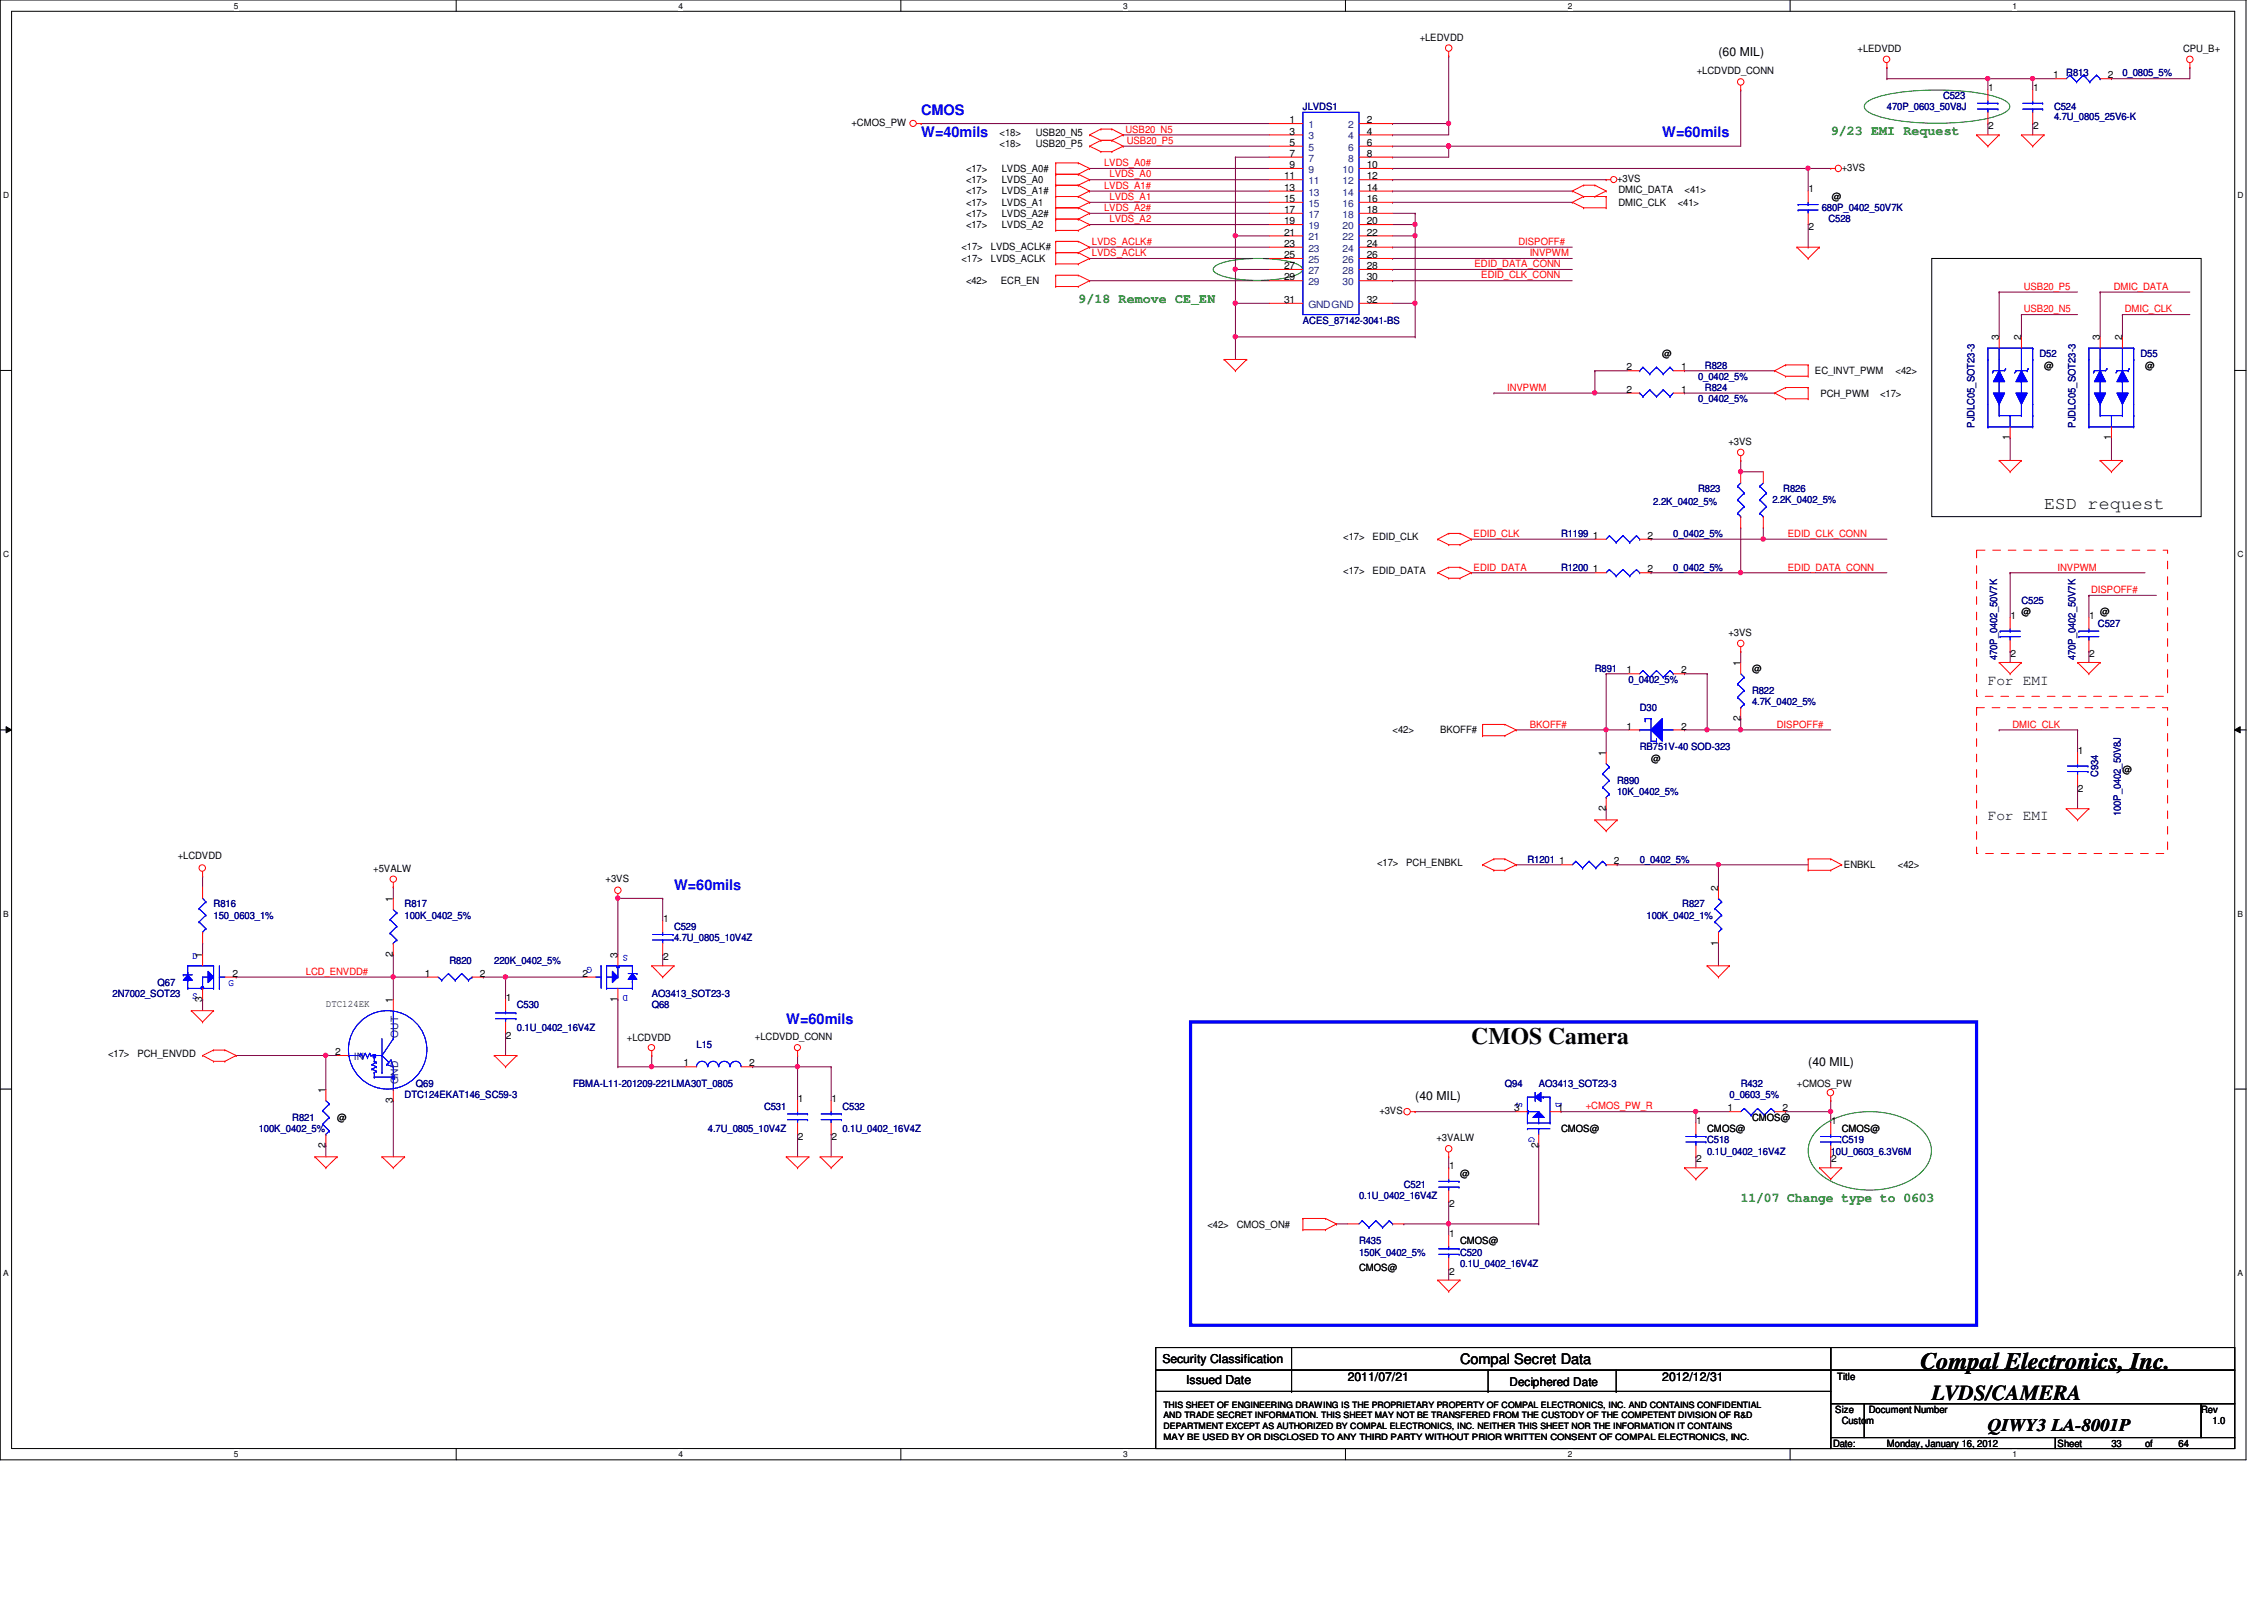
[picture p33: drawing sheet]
<svg xmlns="http://www.w3.org/2000/svg" width="297mm" height="210mm" viewBox="0 0 297 210" stroke-linecap="round" stroke-linejoin="round" font-family="sans-serif">
<defs><g id="words">
<g font-size="3.1">
<text x="193" y="136.9">CMOS Camera</text>
<text x="252" y="179.6">Compal Electronics, Inc.</text>
</g>
<text font-size="2.8" x="253.4" y="183.7">LVDS/CAMERA</text>
<g font-size="2.3">
<text x="268.2" y="66.7">ESD request</text>
<text x="260.8" y="187.7">QIWY3 LA-8001P</text>
</g>
<g font-size="1.9" fill="#00f">
<text x="120.9" y="18">W=40mils</text>
<text x="120.9" y="15">CMOS</text>
<text x="218.1" y="18">W=60mils</text>
<text x="88.4" y="116.7">W=60mils</text>
<text x="103.2" y="134.4">W=60mils</text>
</g>
<g font-size="1.9">
<text x="260.8" y="89.9">For EMI</text>
<text x="260.8" y="107.6">For EMI</text>
<text x="191.6" y="178.9">Compal Secret Data</text>
</g>
<g font-size="1.7" fill="#008000">
<text x="240.2" y="17.7">9/23 EMI Request</text>
<text x="141.5" y="39.8">9/18 Remove CE_EN</text>
<text x="228.4" y="157.6">11/07 Change type to 0603</text>
</g>
<g font-size="1.6">
<text x="225.5" y="7.3">(60 MIL)</text>
<text x="237.2" y="139.9">(40 MIL)</text>
<text x="185.7" y="144.4">(40 MIL)</text>
<text x="152.5" y="178.8">Security Classification</text>
<text x="155.6" y="181.6">Issued Date</text>
<text x="176.8" y="181.2">2011/07/21</text>
<text x="198" y="181.8">Deciphered Date</text>
<text x="218.1" y="181.2">2012/12/31</text>
</g>
<g font-size="1.3">
<text x="186.3" y="5.3">+LEDVDD</text>
<text x="222.6" y="9.7">+LCDVDD_CONN</text>
<text x="243.7" y="6.8">+LEDVDD</text>
<text x="260.9" y="11.9">1</text>
<text x="266.7" y="11.9">1</text>
<text x="269.4" y="10.3">1</text>
<text x="276.6" y="10.3">2</text>
<text x="286.4" y="6.8">CPU_B+</text>
<text x="111.7" y="16.5">+CMOS_PW</text>
<text x="131.1" y="17.8">&lt;18&gt;</text>
<text x="135.9" y="17.8">USB20_N5</text>
<text x="169.2" y="16.2">1</text>
<text x="169.2" y="17.7">3</text>
<text x="179.3" y="16.2">2</text>
<text x="179.3" y="17.7">4</text>
<text x="260.9" y="16.9">2</text>
<text x="266.7" y="16.9">2</text>
<text x="126.7" y="22.6">&lt;17&gt;</text>
<text x="131.1" y="19.3">&lt;18&gt;</text>
<text x="131.4" y="22.6">LVDS_A0#</text>
<text x="135.9" y="19.3">USB20_P5</text>
<text x="168.5" y="23.5">11</text>
<text x="169.2" y="19.1">5</text>
<text x="169.2" y="20.6">7</text>
<text x="169.2" y="22.1">9</text>
<text x="179.3" y="19.1">6</text>
<text x="179.3" y="20.6">8</text>
<text x="179.3" y="22.1">10</text>
<text x="179.3" y="23.5">12</text>
<text x="212.2" y="23.9">+3VS</text>
<text x="241.6" y="22.4">+3VS</text>
<text x="126.7" y="29.9">&lt;17&gt;</text>
<text x="126.7" y="28.4">&lt;17&gt;</text>
<text x="126.7" y="27">&lt;17&gt;</text>
<text x="126.7" y="25.5">&lt;17&gt;</text>
<text x="126.7" y="24">&lt;17&gt;</text>
<text x="131.4" y="29.9">LVDS_A2</text>
<text x="131.4" y="28.4">LVDS_A2#</text>
<text x="131.4" y="27">LVDS_A1</text>
<text x="131.4" y="25.5">LVDS_A1#</text>
<text x="131.4" y="24">LVDS_A0</text>
<text x="168.5" y="25">13</text>
<text x="168.5" y="26.5">15</text>
<text x="168.5" y="27.9">17</text>
<text x="168.5" y="29.4">19</text>
<text x="179.3" y="25">14</text>
<text x="179.3" y="26.5">16</text>
<text x="179.3" y="27.9">18</text>
<text x="179.3" y="29.4">20</text>
<text x="212.3" y="25.4">DMIC_DATA</text>
<text x="212.3" y="27">DMIC_CLK</text>
<text x="220.1" y="27">&lt;41&gt;</text>
<text x="221" y="25.4">&lt;41&gt;</text>
<text x="237.3" y="25.2">1</text>
<text x="240.3" y="26.2">@</text>
<text x="126.1" y="32.9">&lt;17&gt;</text>
<text x="126.1" y="34.3">&lt;17&gt;</text>
<text x="130" y="32.9">LVDS_ACLK#</text>
<text x="130" y="34.3">LVDS_ACLK</text>
<text x="168.5" y="30.9">21</text>
<text x="168.5" y="32.4">23</text>
<text x="168.5" y="33.9">25</text>
<text x="168.5" y="35.3">27</text>
<text x="179.3" y="30.9">22</text>
<text x="179.3" y="32.4">24</text>
<text x="179.3" y="33.9">26</text>
<text x="179.3" y="35.3">28</text>
<text x="237.3" y="30.2">2</text>
<text x="126.7" y="37.3">&lt;42&gt;</text>
<text x="131.3" y="37.3">ECR_EN</text>
<text x="168.5" y="39.8">31</text>
<text x="168.5" y="36.8">29</text>
<text x="179.3" y="39.8">32</text>
<text x="179.3" y="36.8">30</text>
<text x="218.1" y="46.9">@</text>
<text x="262.3" y="44.7" transform="rotate(-90 262.3 44.7)">3</text>
<text x="265.2" y="44.7" transform="rotate(-90 265.2 44.7)">2</text>
<text x="275.5" y="44.7" transform="rotate(-90 275.5 44.7)">3</text>
<text x="278.4" y="44.7" transform="rotate(-90 278.4 44.7)">2</text>
<text x="213.4" y="51.5">2</text>
<text x="213.4" y="48.6">2</text>
<text x="220.6" y="51.5">1</text>
<text x="220.6" y="48.6">1</text>
<text x="238.1" y="49.1">EC_INVT_PWM</text>
<text x="238.8" y="52">PCH_PWM</text>
<text x="246.7" y="52">&lt;17&gt;</text>
<text x="248.7" y="49.1">&lt;42&gt;</text>
<text x="268.2" y="48.3">@</text>
<text x="281.4" y="48.3">@</text>
<text x="226.8" y="58.3">+3VS</text>
<text x="263.7" y="57.8" transform="rotate(-90 263.7 57.8)">1</text>
<text x="277" y="57.8" transform="rotate(-90 277 57.8)">1</text>
<text x="176.2" y="70.9">&lt;17&gt;</text>
<text x="180.1" y="70.9">EDID_CLK</text>
<text x="209" y="70.7">1</text>
<text x="216.2" y="70.7">2</text>
<text x="176.2" y="75.3">&lt;17&gt;</text>
<text x="180.1" y="75.3">EDID_DATA</text>
<text x="209" y="75.1">1</text>
<text x="216.2" y="75.1">2</text>
<text x="226.8" y="83.4">+3VS</text>
<text x="263.8" y="81.2">1</text>
<text x="265.2" y="80.7">@</text>
<text x="274.1" y="81.2">1</text>
<text x="275.5" y="80.7">@</text>
<text x="213.4" y="88.3">1</text>
<text x="220.6" y="88.3">2</text>
<text x="228.3" y="87.4" transform="rotate(-90 228.3 87.4)">1</text>
<text x="229.9" y="88.1">@</text>
<text x="263.8" y="86.2">2</text>
<text x="274.1" y="86.2">2</text>
<text x="213.4" y="95.7">1</text>
<text x="220.6" y="95.7">2</text>
<text x="228.3" y="94.6" transform="rotate(-90 228.3 94.6)">2</text>
<text x="182.7" y="96.2">&lt;42&gt;</text>
<text x="188.9" y="96.2">BKOFF#</text>
<text x="210.7" y="99.2" transform="rotate(-90 210.7 99.2)">1</text>
<text x="216.6" y="99.9">@</text>
<text x="272.6" y="98.9">1</text>
<text x="278.5" y="101.4">@</text>
<text x="210.7" y="106.4" transform="rotate(-90 210.7 106.4)">2</text>
<text x="272.6" y="103.8">2</text>
<text x="23.3" y="112.7">+LCDVDD</text>
<text x="180.7" y="113.6">&lt;17&gt;</text>
<text x="184.5" y="113.6">PCH_ENBKL</text>
<text x="204.6" y="113.4">1</text>
<text x="211.7" y="113.4">2</text>
<text x="241.9" y="113.9">ENBKL</text>
<text x="249" y="113.9">&lt;42&gt;</text>
<text x="49" y="114.3">+5VALW</text>
<text x="51.6" y="118.3" transform="rotate(-90 51.6 118.3)">1</text>
<text x="79.5" y="115.7">+3VS</text>
<text x="225.4" y="116.8" transform="rotate(-90 225.4 116.8)">2</text>
<text x="26.5" y="125.7" transform="rotate(-90 26.5 125.7)">1</text>
<text x="51.6" y="125.5" transform="rotate(-90 51.6 125.5)">2</text>
<text x="81" y="125.7" transform="rotate(-90 81 125.7)">3</text>
<text x="87" y="121">1</text>
<text x="87" y="125.9">2</text>
<text x="225.4" y="124.1" transform="rotate(-90 225.4 124.1)">1</text>
<text x="26.5" y="131.4" transform="rotate(-90 26.5 131.4)">3</text>
<text x="30.5" y="128.1">2</text>
<text x="51.6" y="131.6" transform="rotate(-90 51.6 131.6)">1</text>
<text x="55.7" y="128.1">1</text>
<text x="62.9" y="128.1">2</text>
<text x="66.4" y="131.3">1</text>
<text x="76.4" y="128.1">2</text>
<text x="81" y="131.4" transform="rotate(-90 81 131.4)">1</text>
<text x="42.8" y="132.2">DTC124EK</text>
<text x="66.4" y="136.3">2</text>
<text x="82.3" y="136.6">+LCDVDD</text>
<text x="99.1" y="136.4">+LCDVDD_CONN</text>
<text x="14.2" y="138.6">&lt;17&gt;</text>
<text x="18" y="138.6">PCH_ENVDD</text>
<text x="42.7" y="143.4" transform="rotate(-90 42.7 143.4)">1</text>
<text x="44" y="138.4">2</text>
<text x="89.7" y="139.9">1</text>
<text x="98.3" y="139.9">2</text>
<text x="235.8" y="142.6">+CMOS_PW</text>
<text x="44.2" y="147">@</text>
<text x="51.6" y="144.7" transform="rotate(-90 51.6 144.7)">3</text>
<text x="104.7" y="144.5">1</text>
<text x="104.7" y="149.5">2</text>
<text x="109.1" y="144.5">1</text>
<text x="109.1" y="149.5">2</text>
<text x="181" y="146.2">+3VS</text>
<text x="188.5" y="149.7">+3VALW</text>
<text x="198.7" y="145.8">3</text>
<text x="204.4" y="145.8">1</text>
<text x="204.8" y="148.5">CMOS@</text>
<text x="222.5" y="147.5">1</text>
<text x="224" y="148.5">CMOS@</text>
<text x="226.6" y="145.8">1</text>
<text x="229.9" y="147">CMOS@</text>
<text x="233.8" y="145.8">2</text>
<text x="240.2" y="147.5">1</text>
<text x="241.6" y="148.5">CMOS@</text>
<text x="42.7" y="150.6" transform="rotate(-90 42.7 150.6)">2</text>
<text x="190.1" y="153.4">1</text>
<text x="191.6" y="154.4">@</text>
<text x="201.8" y="150.6" transform="rotate(-90 201.8 150.6)">2</text>
<text x="222.5" y="152.5">2</text>
<text x="240.2" y="152.5">2</text>
<text x="158.4" y="161">&lt;42&gt;</text>
<text x="162.3" y="161">CMOS_ON#</text>
<text x="190.1" y="158.4">2</text>
<text x="178.3" y="166.8">CMOS@</text>
<text x="190.1" y="162.2">1</text>
<text x="190.1" y="167.2">2</text>
<text x="191.6" y="163.2">CMOS@</text>
<text x="240.8" y="185.3">Size</text>
<text x="241" y="181.1">Title</text>
<text x="245.2" y="185.3">Document Number</text>
<text x="288.8" y="185.3">Rev</text>
<text x="240.5" y="189.8">Date:</text>
<text x="241.6" y="186.8">Custom</text>
<text x="247.6" y="189.8">Monday, January 16, 2012</text>
<text x="270" y="189.8">Sheet</text>
<text x="277" y="189.8">33</text>
<text x="281.4" y="189.8">of</text>
<text x="285.8" y="189.8">64</text>
<text x="290.3" y="186.8">1.0</text>
</g>
<g font-size="1.3" fill="#000080">
<text x="271.1" y="10">R813</text>
<text x="278.5" y="10">0_0805_5%</text>
<text x="170.9" y="14.4">JLVDS1</text>
<text x="247.6" y="14.4">470P_0603_50V8J</text>
<text x="254.9" y="13">C523</text>
<text x="269.5" y="14.4">C524</text>
<text x="269.5" y="15.8">4.7U_0805_25V6-K</text>
<text x="239" y="27.7">680P_0402_50V7K</text>
<text x="239.9" y="29.2">C528</text>
<text x="170.9" y="42.5">ACES_87142-3041-BS</text>
<text x="267.6" y="46.9">D52</text>
<text x="280.8" y="46.9">D55</text>
<text x="222.8" y="52.7">0_0402_5%</text>
<text x="222.8" y="49.8">0_0402_5%</text>
<text x="223.7" y="51.3">R824</text>
<text x="223.7" y="48.3">R828</text>
<text x="259.1" y="56.1" transform="rotate(-90 259.1 56.1)">PJDLC05_SOT23-3</text>
<text x="272.3" y="56.1" transform="rotate(-90 272.3 56.1)">PJDLC05_SOT23-3</text>
<text x="222.8" y="64.6">R823</text>
<text x="232.5" y="66">2.2K_0402_5%</text>
<text x="234" y="64.6">R826</text>
<text x="204.8" y="70.4">R1199</text>
<text x="216.9" y="66.3">2.2K_0402_5%</text>
<text x="219.5" y="70.4">0_0402_5%</text>
<text x="204.8" y="74.8">R1200</text>
<text x="219.5" y="74.8">0_0402_5%</text>
<text x="265.2" y="79.3">C525</text>
<text x="275.2" y="82.2">C527</text>
<text x="209.3" y="88.1">R891</text>
<text x="213.7" y="89.6">0_0402_5%</text>
<text x="262" y="86.6" transform="rotate(-90 262 86.6)">470P_0402_50V7K</text>
<text x="272.3" y="86.6" transform="rotate(-90 272.3 86.6)">470P_0402_50V7K</text>
<text x="215.1" y="93.3">D30</text>
<text x="229.9" y="91.1">R822</text>
<text x="229.9" y="92.5">4.7K_0402_5%</text>
<text x="215.1" y="98.4">RB751V-40 SOD-323</text>
<text x="275.3" y="101.9" transform="rotate(-90 275.3 101.9)">C934</text>
<text x="212.2" y="102.8">R890</text>
<text x="212.2" y="104.3">10K_0402_5%</text>
<text x="278.3" y="107.1" transform="rotate(-90 278.3 107.1)">100P_0402_50V8J</text>
<text x="200.4" y="113.2">R1201</text>
<text x="215.1" y="113.2">0_0402_5%</text>
<text x="28" y="119">R816</text>
<text x="53.1" y="119">R817</text>
<text x="220.7" y="119">R827</text>
<text x="28" y="120.5">150_0603_1%</text>
<text x="53.1" y="120.5">100K_0402_5%</text>
<text x="88.4" y="122">C529</text>
<text x="88.4" y="123.5">4.7U_0805_10V4Z</text>
<text x="216" y="120.5">100K_0402_1%</text>
<text x="14.8" y="130.9">2N7002_SOT23</text>
<text x="20.7" y="129.4">Q67</text>
<text x="59" y="126.4">R820</text>
<text x="64.9" y="126.4">220K_0402_5%</text>
<text x="85.5" y="130.9">AO3413_SOT23-3</text>
<text x="67.8" y="132.3">C530</text>
<text x="67.8" y="135.3">0.1U_0402_16V4Z</text>
<text x="85.5" y="132.3">Q68</text>
<text x="91.4" y="137.5">L15</text>
<text x="54.6" y="142.6">Q69</text>
<text x="75.2" y="142.6">FBMA-L11-201209-221LMA30T_0805</text>
<text x="197.4" y="142.6">Q94</text>
<text x="201.9" y="142.6">AO3413_SOT23-3</text>
<text x="228.4" y="142.6">R432</text>
<text x="33.9" y="148.5">100K_0402_5%</text>
<text x="38.4" y="147">R821</text>
<text x="53.1" y="144.1">DTC124EKAT146_SC59-3</text>
<text x="92.9" y="148.5">4.7U_0805_10V4Z</text>
<text x="100.2" y="145.6">C531</text>
<text x="110.5" y="145.6">C532</text>
<text x="110.5" y="148.5">0.1U_0402_16V4Z</text>
<text x="224" y="150">C518</text>
<text x="226.9" y="144.1">0_0603_5%</text>
<text x="241.6" y="150">C519</text>
<text x="184.2" y="155.9">C521</text>
<text x="224" y="151.5">0.1U_0402_16V4Z</text>
<text x="240.2" y="151.5">10U_0603_6.3V6M</text>
<text x="178.3" y="157.4">0.1U_0402_16V4Z</text>
<text x="178.3" y="163.2">R435</text>
<text x="178.3" y="164.7">150K_0402_5%</text>
<text x="191.6" y="164.7">C520</text>
<text x="191.6" y="166.2">0.1U_0402_16V4Z</text>
</g>
<g font-size="1.3" fill="#f00">
<text x="147.7" y="17.4">USB20_N5</text>
<text x="144.9" y="21.8">LVDS_A0#</text>
<text x="145.6" y="23.3">LVDS_A0</text>
<text x="147.8" y="18.9">USB20_P5</text>
<text x="144.9" y="24.8">LVDS_A1#</text>
<text x="144.9" y="27.7">LVDS_A2#</text>
<text x="145.6" y="26.2">LVDS_A1</text>
<text x="145.6" y="29.2">LVDS_A2</text>
<text x="143.3" y="33.6">LVDS_ACLK</text>
<text x="143.3" y="32.1">LVDS_ACLK#</text>
<text x="193.5" y="35.1">EDID_DATA_CONN</text>
<text x="199.2" y="32.1">DISPOFF#</text>
<text x="200.7" y="33.6">INVPWM</text>
<text x="194.3" y="36.5">EDID_CLK_CONN</text>
<text x="265.5" y="38">USB20_P5</text>
<text x="265.5" y="41">USB20_N5</text>
<text x="277.3" y="38">DMIC_DATA</text>
<text x="278.8" y="41">DMIC_CLK</text>
<text x="197.7" y="51.3">INVPWM</text>
<text x="193.3" y="70.4">EDID_CLK</text>
<text x="234.6" y="70.4">EDID_CLK_CONN</text>
<text x="193.3" y="74.8">EDID_DATA</text>
<text x="234.6" y="74.8">EDID_DATA_CONN</text>
<text x="270" y="74.8">INVPWM</text>
<text x="274.4" y="77.8">DISPOFF#</text>
<text x="200.7" y="95.5">BKOFF#</text>
<text x="233.1" y="95.5">DISPOFF#</text>
<text x="264" y="95.5">DMIC_CLK</text>
<text x="40.1" y="127.9">LCD_ENVDD#</text>
<text x="208.1" y="145.5">+CMOS_PW_R</text>
</g>
<g font-size="1.3" fill="#004080">
<text x="171.7" y="16.8">1</text>
<text x="176.9" y="16.8">2</text>
<text x="171.7" y="18.3">3</text>
<text x="171.7" y="19.8">5</text>
<text x="171.7" y="21.2">7</text>
<text x="171.7" y="22.7">9</text>
<text x="176.1" y="22.7">10</text>
<text x="176.9" y="18.3">4</text>
<text x="176.9" y="19.8">6</text>
<text x="176.9" y="21.2">8</text>
<text x="171.7" y="24.2">11</text>
<text x="171.7" y="25.7">13</text>
<text x="171.7" y="27.1">15</text>
<text x="171.7" y="28.6">17</text>
<text x="176.1" y="24.2">12</text>
<text x="176.1" y="25.7">14</text>
<text x="176.1" y="27.1">16</text>
<text x="176.1" y="28.6">18</text>
<text x="171.7" y="30.1">19</text>
<text x="171.7" y="31.5">21</text>
<text x="171.7" y="33">23</text>
<text x="171.7" y="34.5">25</text>
<text x="171.7" y="35.9">27</text>
<text x="176.1" y="30.1">20</text>
<text x="176.1" y="31.5">22</text>
<text x="176.1" y="33">24</text>
<text x="176.1" y="34.5">26</text>
<text x="176.1" y="35.9">28</text>
<text x="171.7" y="40.4">GNDGND</text>
<text x="171.7" y="37.4">29</text>
<text x="176.1" y="37.4">30</text>
<text x="52.2" y="136.1" transform="rotate(-90 52.2 136.1)">OUT</text>
<text x="46.4" y="139.1">IN</text>
<text x="52.2" y="142.2" transform="rotate(-90 52.2 142.2)">GND</text>
</g>
<g font-size="1.3" fill="#00f">
<text x="25.2" y="125.9">D</text>
<text x="82.4" y="125.3" transform="rotate(180 82.4 125.3)">S</text>
<text x="25.2" y="131">S</text>
<text x="30" y="129.4">G</text>
<text x="77.7" y="126.9" transform="rotate(180 77.7 126.9)">G</text>
<text x="82.4" y="130.5" transform="rotate(180 82.4 130.5)">D</text>
<text x="199" y="144.5" transform="rotate(90 199 144.5)">S</text>
<text x="200.6" y="149.2" transform="rotate(90 200.6 149.2)">G</text>
<text x="204.1" y="144.5" transform="rotate(90 204.1 144.5)">D</text>
</g>
<g font-size="1.1">
<text x="30.7" y="1.1">5</text>
<text x="89" y="1.1">4</text>
<text x="147.4" y="1.1">3</text>
<text x="205.7" y="1.1">2</text>
<text x="264" y="1.1">1</text>
<text x=".4" y="26">D</text>
<text x="293.6" y="26">D</text>
<text x=".4" y="73.1">C</text>
<text x="293.6" y="73.1">C</text>
<text x=".4" y="120.3">B</text>
<text x="293.6" y="120.3">B</text>
<text x=".4" y="167.4">A</text>
<text x="293.6" y="167.4">A</text>
<text x="152.7" y="184.7">THIS SHEET OF ENGINEERING DRAWING IS THE PROPRIETARY PROPERTY OF COMPAL ELECTRONICS, INC. AND CONTAINS CONFIDENTIAL</text>
<text x="30.7" y="191.2">5</text>
<text x="89" y="191.2">4</text>
<text x="147.4" y="191.2">3</text>
<text x="152.7" y="188.8">MAY BE USED BY OR DISCLOSED TO ANY THIRD PARTY WITHOUT PRIOR WRITTEN CONSENT OF COMPAL ELECTRONICS, INC.</text>
<text x="152.7" y="186.1">AND TRADE SECRET INFORMATION. THIS SHEET MAY NOT BE TRANSFERED FROM THE CUSTODY OF THE COMPETENT DIVISION OF R&amp;D</text>
<text x="152.7" y="187.5">DEPARTMENT EXCEPT AS AUTHORIZED BY COMPAL ELECTRONICS, INC. NEITHER THIS SHEET NOR THE INFORMATION IT CONTAINS</text>
<text x="205.7" y="191.2">2</text>
<text x="264" y="191.2">1</text>
</g>
</g></defs>
<path d="M0 0h294.7v191.5h-294.7zM1.5 1.5h291.7v188.5h-291.7z" fill="none" stroke="#000" stroke-width=".13"/>
<g fill="#fff">
<path d="M30.7 .2h.6v1.2h-.6z"/>
<path d="M30.7 190.2h.6v1.2h-.6z"/>
</g>
<path d="M59.9 0v1.5M59.9 190v1.5" fill="none" stroke="#000" stroke-width=".13"/>
<g fill="#fff">
<path d="M89 .2h.6v1.2h-.6z"/>
<path d="M89 190.2h.6v1.2h-.6z"/>
</g>
<path d="M118.2 0v1.5M118.2 190v1.5" fill="none" stroke="#000" stroke-width=".13"/>
<g fill="#fff">
<path d="M147.4 .2h.6v1.2h-.6z"/>
<path d="M147.4 190.2h.6v1.2h-.6z"/>
</g>
<path d="M176.5 0v1.5M176.5 190v1.5" fill="none" stroke="#000" stroke-width=".13"/>
<g fill="#fff">
<path d="M205.7 .2h.6v1.2h-.6z"/>
<path d="M205.7 190.2h.6v1.2h-.6z"/>
</g>
<path d="M234.9 0v1.5M234.9 190v1.5" fill="none" stroke="#000" stroke-width=".13"/>
<g fill="#fff">
<path d="M264 .2h.6v1.2h-.6z"/>
<path d="M264 190.2h.6v1.2h-.6z"/>
<path d="M.4 25h.8v1.2h-.8z"/>
<path d="M293.6 25h.7v1.2h-.7z"/>
<path d="M.4 72.1h.8v1.2h-.8z"/>
<path d="M293.6 72.1h.7v1.2h-.7z"/>
</g>
<path d="M0 48.6h1.5M293.2 48.6h1.5" fill="none" stroke="#000" stroke-width=".13"/>
<g fill="#fff">
<path d="M.4 119.3h.7v1.2h-.7z"/>
<path d="M293.6 119.3h.7v1.2h-.7z"/>
</g>
<path d="M0 95.8h1.5M.8 95.3l.7 .5-.7 .3zM293.2 95.8l.7-.5v.8zM293.2 95.8h1.5" fill="none" stroke="#000" stroke-width=".13"/>
<path d="M.8 95.3l.7 .5-.7 .3zM293.2 95.8l.7-.5v.8z" fill="#000"/>
<g fill="#fff">
<path d="M.4 166.4h.7v1.2h-.7z"/>
<path d="M293.6 166.4h.7v1.2h-.7z"/>
</g>
<path d="M0 142.9h1.5M293.2 142.9h1.5" fill="none" stroke="#000" stroke-width=".13"/>
<path d="M210.7 95.8h.1M210.7 95.8h3" fill="none" stroke="#800040" stroke-width=".13"/>
<circle cx="210.7" cy="95.7" r=".29" fill="#f0f"/>
<circle cx="210.7" cy="95.7" r=".29" fill="none" stroke="#f0f" stroke-width=".13"/>
<g fill="none" stroke="#800040" stroke-width=".13">
<path d="M228.4 85.5h.1M228.4 85.5v1.4M63.4 128.2h.1M63.4 128.2h2.9M66.3 128.2h.1M66.3 135.6h.1M66.3 128.2v2.9M66.3 135.6v2.9M81.1 140h.1M81.1 140h8.8M85.5 140h.1M104.6 148.8h.1"/>
<path d="M104.6 148.8v3M109 148.8h.1M109 148.8v3"/>
</g>
<circle cx="85.5" cy="139.9" r=".29" fill="#f0f"/>
<circle cx="85.5" cy="139.9" r=".29" fill="none" stroke="#f0f" stroke-width=".13"/>
<path d="M51.6 128.2h.1M51.6 128.2h4.4M85.5 138.5h.1M85.5 138.5v1.5" fill="none" stroke="#800040" stroke-width=".13"/>
<circle cx="51.6" cy="128.2" r=".29" fill="#f0f"/>
<circle cx="51.6" cy="128.2" r=".29" fill="none" stroke="#f0f" stroke-width=".13"/>
<path d="M42.8 138.5h.1M42.8 138.5v4.4M42.8 138.5h1.4" fill="none" stroke="#800040" stroke-width=".13"/>
<circle cx="42.7" cy="138.4" r=".29" fill="#f0f"/>
<circle cx="42.7" cy="138.4" r=".29" fill="none" stroke="#f0f" stroke-width=".13"/>
<path d="M51.6 116.4h.1M51.6 116.4v1.5M66.3 128.2h.1M66.3 128.2h10.4M51.6 144.4h.1M51.6 144.4v7.4" fill="none" stroke="#800040" stroke-width=".13"/>
<circle cx="66.3" cy="128.2" r=".29" fill="#f0f"/>
<circle cx="66.3" cy="128.2" r=".29" fill="none" stroke="#f0f" stroke-width=".13"/>
<g fill="none" stroke="#800040" stroke-width=".13">
<path d="M26.6 114.9h.1M26.6 114.9v1.5M26.6 131.1h.1M26.6 123.7h.1M26.6 123.7v1.5M26.6 131.1v1.5M31 128.2h.1M31 128.2h20.6M51.6 128.2h.1M51.6 125.2h.1M51.6 125.2v5.9M81.1 131.1h.1"/>
<path d="M81.1 131.1v8.9M86.9 125.2h.1M86.9 125.2v1.5M104.6 140h.1M104.6 140h4.4M42.8 150.3h.1M42.8 150.3v1.5"/>
</g>
<circle cx="104.6" cy="139.9" r=".29" fill="#f0f"/>
<circle cx="104.6" cy="139.9" r=".29" fill="none" stroke="#f0f" stroke-width=".13"/>
<g fill="none" stroke="#800040" stroke-width=".13">
<path d="M263.7 75.1h.1M263.7 75.1v5.9M263.7 75.1h17.7M274.1 78.1h.1M274.1 78.1h8.8M224 95.8h.1M224 95.8h16.2M228.4 94.3h.1M228.4 95.8h.1M228.4 94.3v1.5M263.7 85.5h.1M263.7 85.5v1.4"/>
<path d="M274.1 85.5h.1M274.1 85.5v1.4M81.1 117.9h.1M81.1 117.9v7.3M86.9 117.9h.1M86.9 117.9v2.9"/>
</g>
<circle cx="228.4" cy="95.7" r=".29" fill="#f0f"/>
<circle cx="228.4" cy="95.7" r=".29" fill="none" stroke="#f0f" stroke-width=".13"/>
<path d="M274.1 78.1h.1M274.1 78.1v2.9M81.1 117.9h.1M81.1 117.9h5.8M104.6 138.5h.1M104.6 138.5v1.5M109 140h.1M109 140v4.4" fill="none" stroke="#800040" stroke-width=".13"/>
<circle cx="81" cy="117.8" r=".29" fill="#f0f"/>
<circle cx="81" cy="117.8" r=".29" fill="none" stroke="#f0f" stroke-width=".13"/>
<path d="M198.9 113.5h.1M198.9 113.5h5.9M212.2 113.5h.1M212.2 113.5h25M225.5 113.5h.1M225.5 113.5v2.9M98.8 140h.1M98.8 140h5.8M104.6 140h.1M104.6 140v4.4M225.5 123.7h.1M225.5 123.7v3" fill="none" stroke="#800040" stroke-width=".13"/>
<circle cx="225.4" cy="113.4" r=".29" fill="#f0f"/>
<circle cx="225.4" cy="113.4" r=".29" fill="none" stroke="#f0f" stroke-width=".13"/>
<path d="M198.9 95.8h.1M198.9 95.8h11.8M210.7 95.8h.1M210.7 88.4h.1M210.7 88.4v10.3M210.7 88.4h3M221 88.4h.1M221 88.4h3M224 88.4h.1M224 88.4v7.4M210.7 106.1h.1M210.7 106.1v1.5" fill="none" stroke="#800040" stroke-width=".13"/>
<circle cx="224" cy="95.7" r=".29" fill="#f0f"/>
<circle cx="224" cy="95.7" r=".29" fill="none" stroke="#f0f" stroke-width=".13"/>
<path d="M221 95.8h.1M221 95.8h3M222.5 145.8h.1M222.5 145.8h4.4" fill="none" stroke="#800040" stroke-width=".13"/>
<circle cx="222.5" cy="145.8" r=".29" fill="#f0f"/>
<circle cx="222.5" cy="145.8" r=".29" fill="none" stroke="#f0f" stroke-width=".13"/>
<path d="M222.5 151.8h.1M222.5 151.8v1.4M234.3 145.8h.1M234.3 145.8h5.9" fill="none" stroke="#800040" stroke-width=".13"/>
<circle cx="240.2" cy="145.8" r=".29" fill="#f0f"/>
<circle cx="240.2" cy="145.8" r=".29" fill="none" stroke="#f0f" stroke-width=".13"/>
<g fill="none" stroke="#800040" stroke-width=".13">
<path d="M228.4 75.1h.1M228.4 75.1h19.2M185.7 145.8h.1M185.7 145.8h13.2M204.8 145.8h.1M204.8 145.8h17.7M222.5 145.8h.1M222.5 145.8v1.5M240.2 145.8h.1M240.2 151.8h.1M240.2 144.4h.1M240.2 144.4v2.9"/>
<path d="M240.2 151.8v1.4"/>
</g>
<circle cx="228.4" cy="75.1" r=".29" fill="#f0f"/>
<circle cx="228.4" cy="75.1" r=".29" fill="none" stroke="#f0f" stroke-width=".13"/>
<path d="M193 70.7h.1M193 75.1h.1M193 70.7h16.2M193 75.1h16.2M231.3 70.7h.1M231.3 70.7h16.3" fill="none" stroke="#800040" stroke-width=".13"/>
<circle cx="231.3" cy="70.7" r=".29" fill="#f0f"/>
<circle cx="231.3" cy="70.7" r=".29" fill="none" stroke="#f0f" stroke-width=".13"/>
<g fill="none" stroke="#800040" stroke-width=".13">
<path d="M247.6 10.3h.1M247.6 10.3h19.1M260.8 16.2h.1M260.8 10.3h.1M260.8 16.2v1.5M266.7 16.2h.1M266.7 16.2v1.5M277 10.3h.1M287.3 8.8h.1M287.3 8.8v1.5h-10.3M262.3 38.3h.1M262.3 38.3v5.9"/>
<path d="M262.3 38.3h10.3M275.5 38.3h.1M275.5 38.3h11.8M275.5 38.3v5.9M263.7 57.4h.1M263.7 57.4v3M265.2 41.3h.1M265.2 41.3v2.9M265.2 41.3h7.4M277 57.4h.1M277 57.4v3M278.5 41.3h.1"/>
<path d="M278.5 41.3h8.8M278.5 41.3v2.9M262.3 95.8h.1M262.3 95.8h10.3M272.6 95.8h.1M272.6 95.8v2.9M272.6 103.1h.1M272.6 103.1v3M31 138.5h.1M31 138.5h11.8"/>
</g>
<circle cx="266.7" cy="10.3" r=".29" fill="#f0f"/>
<circle cx="266.7" cy="10.3" r=".29" fill="none" stroke="#f0f" stroke-width=".13"/>
<circle cx="260.8" cy="10.3" r=".29" fill="#f0f"/>
<circle cx="260.8" cy="10.3" r=".29" fill="none" stroke="#f0f" stroke-width=".13"/>
<path d="M247.6 8.8h.1M247.6 8.8v1.5M260.8 10.3h.1M260.8 10.3v1.5M266.7 10.3h.1M266.7 10.3v1.5M266.7 10.3h3M196 51.6h.1M196 51.6h13.2" fill="none" stroke="#800040" stroke-width=".13"/>
<circle cx="209.2" cy="51.5" r=".29" fill="#f0f"/>
<circle cx="209.2" cy="51.5" r=".29" fill="none" stroke="#f0f" stroke-width=".13"/>
<g fill="none" stroke="#800040" stroke-width=".13">
<path d="M209.2 51.6h.1M209.2 48.6h.1M209.2 51.6h4.5M209.2 48.6h4.5M209.2 48.6v3M221 51.6h.1M221 48.6h.1M221 51.6h11.8M221 48.6h11.8M228.4 61.9h.1M228.4 60.4h.1M228.4 61.9h2.9"/>
<path d="M228.4 60.4v1.5"/>
</g>
<circle cx="228.4" cy="61.9" r=".29" fill="#f0f"/>
<circle cx="228.4" cy="61.9" r=".29" fill="none" stroke="#f0f" stroke-width=".13"/>
<path d="M216.6 75.1h.1M216.6 70.7h.1M228.4 69.3h.1M228.4 69.3v5.8h-11.8M231.3 69.3h.1M231.3 69.3v1.4h-14.7M190.1 160.6h.1M190.1 160.6v1.5" fill="none" stroke="#800040" stroke-width=".13"/>
<circle cx="190" cy="160.5" r=".29" fill="#f0f"/>
<circle cx="190" cy="160.5" r=".29" fill="none" stroke="#f0f" stroke-width=".13"/>
<g fill="none" stroke="#800040" stroke-width=".13">
<path d="M190.1 16.2h.1M190.1 16.2v1.5M190.1 157.6h.1M190.1 153.2h.1M190.1 151.8v1.4M190.1 157.6v3M201.9 150.3h.1M201.9 150.3v10.3M175.3 160.6h.1M175.3 160.6h1.5M184.2 160.6h.1M184.2 160.6h17.7"/>
<path d="M190.1 166.5h.1M190.1 166.5v1.4M201.9 160.6h.1"/>
</g>
<circle cx="190" cy="16.2" r=".29" fill="#f0f"/>
<circle cx="190" cy="16.2" r=".29" fill="none" stroke="#f0f" stroke-width=".13"/>
<g fill="none" stroke="#800040" stroke-width=".13">
<path d="M120.9 16.2h.1M120.9 16.2h45.6M147.4 17.7h.1M147.4 19.2h.1M147.4 17.7h19.1M147.4 19.2h19.1M182.7 17.7h.1M182.7 16.2h.1M182.7 17.7h7.4M190.1 7.4h.1M190.1 7.4v8.8h-7.4M143 33.9h.1"/>
<path d="M143 32.4h.1M143 25.1h.1M143 26.5h.1M143 23.6h.1M143 22.1h.1M143 28h.1M143 29.5h.1M143 36.8h.1M143 33.9h23.5M143 32.4h23.5M143 25.1h23.5M143 26.5h23.5"/>
<path d="M143 23.6h23.5M143 22.1h23.5M143 28h23.5M143 29.5h23.5M143 36.8h23.5M162.1 44.2h.1M162.1 44.2h23.6"/>
</g>
<circle cx="162.1" cy="44.2" r=".29" fill="#f0f"/>
<circle cx="162.1" cy="44.2" r=".29" fill="none" stroke="#f0f" stroke-width=".13"/>
<path d="M162.1 30.9h.1M162.1 20.6h.1M162.1 39.8h.1M162.1 35.3h.1M162.1 30.9h4.4M162.1 20.6v10.3M162.1 35.3v4.5M162.1 39.8h4.4" fill="none" stroke="#800040" stroke-width=".13"/>
<circle cx="162.1" cy="35.3" r=".29" fill="#f0f"/>
<circle cx="162.1" cy="35.3" r=".29" fill="none" stroke="#f0f" stroke-width=".13"/>
<path d="M162.1 39.8h.1M162.1 39.8v4.4" fill="none" stroke="#800040" stroke-width=".13"/>
<circle cx="162.1" cy="39.8" r=".29" fill="#f0f"/>
<circle cx="162.1" cy="39.8" r=".29" fill="none" stroke="#f0f" stroke-width=".13"/>
<g fill="none" stroke="#800040" stroke-width=".13">
<path d="M162.1 20.6h.1M162.1 20.6h4.4M182.7 33.9h.1M182.7 32.4h.1M182.7 36.8h.1M182.7 35.3h.1M182.7 33.9h23.6M182.7 32.4h23.6M182.7 36.8h23.6M182.7 35.3h23.6M182.7 29.5h3M185.7 29.5h.1"/>
<path d="M162.1 44.2h.1M162.1 44.2v3"/>
</g>
<circle cx="185.6" cy="29.4" r=".29" fill="#f0f"/>
<circle cx="185.6" cy="29.4" r=".29" fill="none" stroke="#f0f" stroke-width=".13"/>
<path d="M182.7 30.9h3M185.7 30.9h.1M185.7 29.5v1.4" fill="none" stroke="#800040" stroke-width=".13"/>
<circle cx="185.6" cy="30.9" r=".29" fill="#f0f"/>
<circle cx="185.6" cy="30.9" r=".29" fill="none" stroke="#f0f" stroke-width=".13"/>
<path d="M182.7 39.8h3M185.7 39.8h.1M185.7 30.9v8.9" fill="none" stroke="#800040" stroke-width=".13"/>
<circle cx="185.6" cy="39.8" r=".29" fill="#f0f"/>
<circle cx="185.6" cy="39.8" r=".29" fill="none" stroke="#f0f" stroke-width=".13"/>
<path d="M190.1 19.2h.1M190.1 19.2h38.3M185.7 39.8v4.4M185.7 44.2h.1" fill="none" stroke="#800040" stroke-width=".13"/>
<circle cx="190" cy="19.2" r=".29" fill="#f0f"/>
<circle cx="190" cy="19.2" r=".29" fill="none" stroke="#f0f" stroke-width=".13"/>
<path d="M182.7 19.2h.1M182.7 19.2h7.4M190.1 19.2h.1M190.1 19.2v1.4h-7.4M228.4 11.8h.1M228.4 11.8v7.4M182.7 20.6h.1" fill="none" stroke="#800040" stroke-width=".13"/>
<circle cx="190" cy="19.2" r=".29" fill="#f0f"/>
<circle cx="190" cy="19.2" r=".29" fill="none" stroke="#f0f" stroke-width=".13"/>
<path d="M182.7 23.6h.1M182.7 25.1h.1M182.7 26.5h.1M182.7 22.1h.1M182.7 23.6h28M182.7 25.1h23.6M182.7 26.5h23.6M182.7 22.1h57.5M237.2 22.1h.1M237.2 22.1v3" fill="none" stroke="#800040" stroke-width=".13"/>
<circle cx="237.2" cy="22.1" r=".29" fill="#f0f"/>
<circle cx="237.2" cy="22.1" r=".29" fill="none" stroke="#f0f" stroke-width=".13"/>
<path d="M162.1 35.3h.1M162.1 30.9h.1M162.1 35.3h4.4M162.1 30.9v4.4M182.7 28h3M185.7 28h.1M185.7 29.5h.1M185.7 28v1.5" fill="none" stroke="#800040" stroke-width=".13"/>
<circle cx="162.1" cy="30.9" r=".29" fill="#f0f"/>
<circle cx="162.1" cy="30.9" r=".29" fill="none" stroke="#f0f" stroke-width=".13"/>
<path d="M237.2 32.4h.1M237.2 29.5v2.9" fill="none" stroke="#800040" stroke-width=".13"/>
<g fill="none" stroke="#f00" stroke-width=".13">
<path d="M120.3 16.2h.6M120.9 16.2h.1M143 17.7h.1M143 19.2h.1M143 17.7l1.4 .7M143 19.2l1.4 .7M144.4 18.4h.1M144.4 16.9h.1M144.4 19.9h.1M144.4 18.4h1.5M144.4 16.9h1.5M144.4 16.9l-1.4 .8"/>
<path d="M144.4 19.9h1.5M144.4 18.4l-1.4 .8M145.9 18.4h.1M145.9 16.9h.1M145.9 19.9h.1M145.9 16.9l1.5 .8M145.9 18.4l1.5 .8M147.4 17.7h.1M147.4 19.2h.1M147.4 17.7l-1.5 .7M147.4 19.2l-1.5 .7M190.1 7.4h.1"/>
<path d="M190.1 6.8v.6M228.4 11.8h.1M228.4 11.2v.6M247.6 8.8h.1M247.6 8.3v.5M259.3 17.7h.1M259.3 17.7h3M259.3 17.7l1.5 1.5M260.8 19.2h.1M262.3 17.7h.1M262.3 17.7l-1.5 1.5M265.2 17.7h.1"/>
<path d="M265.2 17.7h3M265.2 17.7l1.5 1.5M266.7 19.2h.1M268.2 17.7h.1M268.2 17.7l-1.5 1.5M287.3 8.8h.1M287.3 8.3v.5M138.5 28.7h.1M138.5 30.2h.1M138.5 27.3h.1M138.5 25.8h.1M138.5 24.3h.1"/>
<path d="M138.5 31.7h.1M138.5 33.1h.1M138.5 34.6h.1M138.5 22.9h.1M138.5 21.4h.1M138.5 36.1h.1M138.5 37.6h.1M138.5 30.2h3M138.5 28.7h3M138.5 21.4v8.8M138.5 31.7v2.9M138.5 36.1v1.5"/>
<path d="M138.5 27.3h3M138.5 25.8h3M138.5 24.3h3M138.5 33.1h3M138.5 31.7h3M138.5 34.6h3M138.5 22.9h3M138.5 21.4h3M138.5 37.6h3M138.5 36.1h3M141.5 30.2h.1M141.5 28.7h.1"/>
<path d="M141.5 27.3h.1M141.5 25.8h.1M141.5 24.3h.1M141.5 33.1h.1M141.5 31.7h.1M141.5 34.6h.1M141.5 22.9h.1M141.5 21.4h.1M141.5 37.6h.1M141.5 36.1h.1M141.5 28.7l1.5 .8M141.5 27.3l1.5 .7"/>
<path d="M141.5 25.8l1.5 .7M141.5 24.3l1.5 .8M141.5 31.7l1.5 .7M141.5 33.1l1.5 .8M141.5 22.9l1.5 .7M141.5 21.4l1.5 .7M141.5 36.1l1.5 .7M143 29.5h.1M143 28h.1M143 26.5h.1M143 25.1h.1M143 32.4h.1"/>
<path d="M143 33.9h.1M143 23.6h.1M143 22.1h.1M143 36.8h.1M143 29.5l-1.5 .7M143 28l-1.5 .7M143 26.5l-1.5 .8M143 25.1l-1.5 .7M143 32.4l-1.5 .7M143 33.9l-1.5 .7M143 23.6l-1.5 .7M143 22.1l-1.5 .8"/>
<path d="M143 36.8l-1.5 .8M206.3 25.1h.1M206.3 26.5h.1M206.3 25.1l1.5 .7M206.3 26.5l1.5 .8M207.8 24.3h.1M207.8 25.8h.1M207.8 27.3h.1M207.8 27.3h2.9M207.8 25.8h2.9M207.8 24.3h1.4M207.8 24.3l-1.5 .8"/>
<path d="M207.8 25.8l-1.5 .7M209.2 24.3h.1M209.2 25.8h.1M209.2 24.3l1.5 .8M210.7 25.1h.1M210.7 25.8h.1M210.7 27.3h.1M210.7 23.6h.1M210.7 25.1l-1.5 .7M210.7 25.8v1.5M210.7 23.6h.6M235.8 32.4h.1"/>
<path d="M235.8 32.4h2.9M235.8 32.4l1.4 1.5M237.2 33.9h.1M238.7 32.4h.1M238.7 32.4l-1.5 1.5M240.2 22.1h.1M240.2 22.1h.6M160.6 47.2h.1M160.6 47.2h3M160.6 47.2l1.5 1.4M162.1 48.6h.1M163.6 47.2h.1"/>
<path d="M163.6 47.2l-1.5 1.4M228.4 59.8v.6M232.8 51.6h.1M232.8 48.6h.1M232.8 51.6l1.5 .7M232.8 48.6l1.5 .8M234.3 50.8h.1M234.3 52.3h.1M234.3 49.4h.1M234.3 47.9h.1M234.3 50.8h2.9M234.3 50.8l-1.5 .8"/>
<path d="M234.3 52.3h2.9M234.3 49.4h2.9M234.3 47.9l-1.5 .7M234.3 47.9h2.9M237.2 52.3h.1M237.2 50.8h.1M237.2 47.9h.1M237.2 49.4h.1M237.2 47.9v1.5M237.2 50.8v1.5M188.6 70.7h.1M188.6 75.1h.1"/>
<path d="M188.6 70.7l1.5 .8M188.6 75.1l1.5 .8M190.1 71.5h.1M190.1 70h.1M190.1 75.9h.1M190.1 74.4h.1M190.1 71.5h1.5M190.1 70h1.5M190.1 70l-1.5 .7M190.1 75.9h1.5M190.1 74.4h1.5M190.1 74.4l-1.5 .7"/>
<path d="M191.6 71.5h.1M191.6 70h.1M191.6 75.9h.1M191.6 74.4h.1M191.6 70l1.4 .7M191.6 74.4l1.4 .7M193 70.7h.1M193 75.1h.1M193 70.7l-1.4 .8M193 75.1l-1.4 .8M228.4 60.4h.1M262.3 60.4h.1"/>
<path d="M262.3 60.4h2.9M262.3 60.4l1.4 1.5M263.7 61.9h.1M265.2 60.4h.1M265.2 60.4l-1.5 1.5M275.5 60.4h.1M275.5 60.4h3M275.5 60.4l1.5 1.5M277 61.9h.1M278.5 60.4h.1M278.5 60.4l-1.5 1.5M194.5 95h.1"/>
<path d="M194.5 96.5h.1M194.5 96.5h2.9M194.5 95h2.9M194.5 95v1.5M197.4 96.5h.1M197.4 95h.1M197.4 95l1.5 .8M198.9 95.8h.1M198.9 95.8l-1.5 .7M228.4 85.5h.1M228.4 84.9v.6M262.3 86.9h.1"/>
<path d="M262.3 86.9h2.9M262.3 86.9l1.4 1.5M263.7 88.4h.1M265.2 86.9h.1M265.2 86.9l-1.5 1.5M272.6 86.9h.1M272.6 86.9h2.9M272.6 86.9l1.5 1.5M274.1 88.4h.1M275.5 86.9h.1M275.5 86.9l-1.4 1.5M26.6 114.9h.1"/>
<path d="M26.6 114.3v.6M51.6 116.4h.1M51.6 115.8v.6M81.1 117.9h.1M81.1 117.3v.6M194.5 113.5h.1M194.5 113.5l1.5 .7M196 114.2h.1M196 112.7h.1M196 114.2h1.4M196 112.7h1.4M196 112.7l-1.5 .8"/>
<path d="M197.4 114.2h.1M197.4 112.7h.1M197.4 112.7l1.5 .8M198.9 113.5h.1M198.9 113.5l-1.5 .7M209.2 107.6h.1M209.2 107.6h3M209.2 107.6l1.5 1.4M210.7 109h.1M212.2 107.6h.1M212.2 107.6l-1.5 1.4M237.2 112.7h.1"/>
<path d="M237.2 114.2h.1M237.2 114.2h3M237.2 112.7h3M237.2 112.7v1.5M240.2 114.2h.1M240.2 112.7h.1M240.2 112.7l1.4 .8M241.6 113.5h.1M241.6 113.5l-1.4 .7M271.1 106.1h.1M271.1 106.1h3M271.1 106.1l1.5 1.5"/>
<path d="M272.6 107.6h.1M274.1 106.1h.1M274.1 106.1l-1.5 1.5M25.1 132.6h.1M25.1 132.6h2.9M25.1 132.6l1.5 1.5M26.6 138.5h.1M26.6 134.1h.1M26.6 138.5l1.4 .7M28 139.2h.1M28 137.8h.1M28 132.6h.1"/>
<path d="M28 139.2h1.5M28 137.8h1.5M28 137.8l-1.4 .7M28 132.6l-1.4 1.5M29.5 139.2h.1M29.5 137.8h.1M29.5 137.8l1.5 .7M31 138.5h.1M31 138.5l-1.5 .7M64.9 138.5h.1M64.9 138.5h2.9M64.9 138.5l1.4 1.5"/>
<path d="M66.3 140h.1M67.8 138.5h.1M67.8 138.5l-1.5 1.5M85.5 126.7h.1M85.5 138.5h.1M85.5 126.7h2.9M85.5 126.7l1.4 1.5M85.5 137.9v.6M86.9 128.2h.1M88.4 126.7h.1M88.4 126.7l-1.5 1.5M104.6 138.5h.1"/>
<path d="M104.6 137.9v.6M224 126.7h.1M224 126.7h2.9M224 126.7l1.5 1.5M225.5 128.2h.1M226.9 126.7h.1M226.9 126.7l-1.4 1.5M41.3 151.8h.1M41.3 151.8h2.9M41.3 151.8l1.5 1.4M42.8 153.2h.1M44.2 151.8h.1"/>
<path d="M44.2 151.8l-1.4 1.4M50.1 151.8h.1M50.1 151.8h3M50.1 151.8l1.5 1.4M51.6 153.2h.1M53.1 151.8h.1M53.1 151.8l-1.5 1.4M103.2 151.8h.1M103.2 151.8h2.9M103.2 151.8l1.4 1.4M104.6 153.2h.1M106.1 151.8h.1"/>
<path d="M106.1 151.8l-1.5 1.4M107.6 151.8h.1M107.6 151.8h2.9M107.6 151.8l1.4 1.4M109 153.2h.1M110.5 151.8h.1M110.5 151.8l-1.5 1.4M170.9 159.9h.1M170.9 159.9h3M170.9 159.9v1.4M173.9 159.9h.1M173.9 159.9l1.4 .7"/>
<path d="M185.1 145.8h.6M185.7 145.8h.1M190.1 151.8h.1M190.1 151.2v.6M221 153.2h.1M221 153.2h3M221 153.2l1.5 1.5M222.5 154.7h.1M224 153.2h.1M224 153.2l-1.5 1.5M238.7 153.2h.1M238.7 153.2h2.9"/>
<path d="M238.7 153.2l1.5 1.5M240.2 144.4h.1M240.2 154.7h.1M240.2 143.8v.6M241.6 153.2h.1M241.6 153.2l-1.4 1.5M170.9 161.3h.1M170.9 161.3h3M173.9 161.3h.1M175.3 160.6h.1M175.3 160.6l-1.4 .7M188.6 167.9h.1"/>
<path d="M188.6 167.9h3M188.6 167.9l1.5 1.5M190.1 169.4h.1M191.6 167.9h.1M191.6 167.9l-1.5 1.5"/>
<circle cx="119.8" cy="16.2" r=".42"/>
<circle cx="190.1" cy="6.3" r=".43"/>
<circle cx="228.4" cy="10.7" r=".43"/>
<circle cx="247.5" cy="7.8" r=".43"/>
<circle cx="287.3" cy="7.8" r=".43"/>
<circle cx="211.7" cy="23.6" r=".4"/>
<circle cx="241.2" cy="22.1" r=".42"/>
<circle cx="228.4" cy="59.3" r=".43"/>
<circle cx="228.4" cy="84.4" r=".43"/>
<circle cx="26.5" cy="113.9" r=".43"/>
<circle cx="51.6" cy="115.3" r=".42"/>
<circle cx="81.1" cy="116.8" r=".43"/>
<circle cx="85.5" cy="137.4" r=".42"/>
<circle cx="104.6" cy="137.4" r=".4"/>
<circle cx="184.6" cy="145.8" r=".43"/>
<circle cx="190.1" cy="150.7" r=".43"/>
<circle cx="240.2" cy="143.3" r=".43"/>
</g>
<g fill="none" stroke="#000" stroke-width=".13">
<path d="M253.4 33.9h35.4v33.9h-35.4zM151.6 176.8h88.6v2.9h-88.6zM151.6 179.7h88.6v2.8h-88.6zM169.5 179.7h.1M169.5 176.8v5.7M195.2 179.7v2.8M212 179.7v2.8M240.2 176.8h53v2.9h-53zM240.2 179.7h53v4.4h-53zM151.6 182.5h88.6v7.5h-88.6zM169.5 182.5h.1M195.2 182.5h.1"/>
<path d="M212 182.5h.1M240.2 184.1h4.4v4.5h-4.4zM240.2 188.6h29.5v1.4h-29.5zM244.6 184.1h44.2v4.5h-44.2zM269.7 188.6h23.5v1.4h-23.5zM288.8 184.1h4.4v4.5h-4.4z"/>
</g>
<path d="M259.3 72.2h25.1v19.2h-25.1zM259.3 92.8h25.1v19.2h-25.1z" fill="none" stroke="#f00" stroke-width=".13" stroke-dasharray="1 1 1 1 1 1 1 1"/>
<path d="M156.2 134.1h103.1v39.8h-103.1z" fill="none" stroke="#00f" stroke-width=".42"/>
<path d="M244.7 13.6a4.9 4.9 0 0 1 2.7-1.2 35 35 0 0 1 14.4 .3l1.4 .6 .4 .3 .1 .4-.1 .3a5 5 0 0 1-2.7 1.2 33.9 33.9 0 0 1-14.5-.2l-1.3-.6-.4-.4-.1-.3zM159.3 35.1a4.6 4.6 0 0 1 2.4-.9 19.6 19.6 0 0 1 8.2 .3l.9 .6 .1 .2-.1 .3a4.8 4.8 0 0 1-2.5 .9 18.9 18.9 0 0 1-8.1-.4l-.9-.5-.1-.3zM238.5 148.2a10.6 10.6 0 0 1 9.1-2.1 8.1 8.1 0 0 1 5 2.7 3.6 3.6 0 0 1-.5 5 10.5 10.5 0 0 1-9.1 2.1 8 8 0 0 1-5-2.8 3.6 3.6 0 0 1 .5-4.9z" fill="none" stroke="#008000" stroke-width=".13"/>
<path d="M278.5 48.6l.7 1.5h-1.5z" fill="#00f"/>
<g fill="none" stroke="#00f" stroke-width=".13">
<path d="M274.1 47.2h.1M274.1 56h.1M274.1 47.2v5.8M274.1 45.7h5.8M274.1 56h5.8M275.5 48.6h.1M275.5 47.2v1.4M277 54.5h.1M277 54.5v1.5M278.5 48.6l.7 1.5h-1.5zM278.5 51.6h.1M278.5 48.6h.1"/>
<path d="M278.5 47.2v1.4M278.5 50.1v1.5M279.9 47.2h.1M279.9 45.7h.1M279.9 47.2v5.8"/>
</g>
<path d="M275.5 48.6l.8 1.5h-1.5z" fill="#00f"/>
<g fill="none" stroke="#00f" stroke-width=".13">
<path d="M274.8 48.6h.1M274.8 48.6l-.1 .3M275.5 48.6l.8 1.5h-1.5zM275.5 51.6h.1M275.5 50.1v1.5M276.4 48.3h.1M276.4 48.3l-.1 .3h-1.5M277.7 48.6h.1M277.7 48.6h1.5M277.7 48.6l-.1 .3M279.2 48.6h.1M279.4 48.3h.1"/>
<path d="M279.4 48.3l-.2 .3M279.9 54.5h.1M279.9 53v1.5"/>
</g>
<path d="M274.8 51.6h1.5l-.8 1.4z" fill="#00f"/>
<path d="M274.8 51.6h1.5l-.8 1.4z" fill="none" stroke="#00f" stroke-width=".13"/>
<path d="M277.7 51.6h1.5l-.7 1.4z" fill="#00f"/>
<g fill="none" stroke="#00f" stroke-width=".13">
<path d="M274.1 45.7h.1M274.1 56h.1M274.1 45.7v1.5M274.1 53v3M275.5 54.5h.1M275.5 53h.1M275.5 45.7h.1M275.5 54.5h3M275.5 45.7v1.5M275.5 53v1.5M277 54.5h.1M277.7 51.6h1.5l-.7 1.4z"/>
<path d="M278.5 54.5h.1M278.5 45.7h.1M278.5 45.7v1.5M278.5 53v1.5M279.9 45.7h.1M279.9 56h.1M279.9 45.7v1.5M279.9 54.5v1.5"/>
</g>
<path d="M278.5 48.6l.7 1.5h-1.5z" fill="#00f"/>
<g fill="none" stroke="#00f" stroke-width=".13">
<path d="M274.1 47.2h.1M274.1 56h.1M274.1 47.2v5.8M274.1 45.7h5.8M274.1 56h5.8M275.5 48.6h.1M275.5 47.2v1.4M277 54.5h.1M277 54.5v1.5M278.5 48.6l.7 1.5h-1.5zM278.5 51.6h.1M278.5 48.6h.1"/>
<path d="M278.5 47.2v1.4M278.5 50.1v1.5M279.9 47.2h.1M279.9 45.7h.1M279.9 47.2v5.8"/>
</g>
<path d="M275.5 48.6l.8 1.5h-1.5z" fill="#00f"/>
<g fill="none" stroke="#00f" stroke-width=".13">
<path d="M274.8 48.6h.1M274.8 48.6l-.1 .3M275.5 48.6l.8 1.5h-1.5zM275.5 51.6h.1M275.5 50.1v1.5M276.4 48.3h.1M276.4 48.3l-.1 .3h-1.5M277.7 48.6h.1M277.7 48.6h1.5M277.7 48.6l-.1 .3M279.2 48.6h.1M279.4 48.3h.1"/>
<path d="M279.4 48.3l-.2 .3M279.9 54.5h.1M279.9 53v1.5"/>
</g>
<path d="M274.8 51.6h1.5l-.8 1.4z" fill="#00f"/>
<path d="M274.8 51.6h1.5l-.8 1.4z" fill="none" stroke="#00f" stroke-width=".13"/>
<path d="M277.7 51.6h1.5l-.7 1.4z" fill="#00f"/>
<g fill="none" stroke="#00f" stroke-width=".13">
<path d="M274.1 45.7h.1M274.1 56h.1M274.1 45.7v1.5M274.1 53v3M275.5 54.5h.1M275.5 53h.1M275.5 45.7h.1M275.5 54.5h3M275.5 45.7v1.5M275.5 53v1.5M277 54.5h.1M277.7 51.6h1.5l-.7 1.4z"/>
<path d="M278.5 54.5h.1M278.5 45.7h.1M278.5 45.7v1.5M278.5 53v1.5M279.9 45.7h.1M279.9 56h.1M279.9 45.7v1.5M279.9 54.5v1.5"/>
</g>
<path d="M275.5 44.2v1.5M277 56v1.4M278.5 44.2v1.5" fill="none" stroke="#f00" stroke-width=".13"/>
<path d="M216.6 95.8l1.5-1.5v2.9z" fill="#00f"/>
<g fill="none" stroke="#00f" stroke-width=".13">
<path d="M215.1 95.8h.1M215.1 95.8h1.5M215.9 94.3h.1M215.9 94.6h.1M215.9 94.3h.7M215.9 94.3v.3M216.6 95.8l1.5-1.5v2.9zM216.6 94.3h.1M216.6 94.3v2.9h.7M217.3 97.2h.1M217.3 96.9h.1M217.3 96.9v.3"/>
<path d="M218.1 95.8h.1M218.1 95.8h1.4"/>
</g>
<path d="M216.6 95.8l1.5-1.5v2.9z" fill="#00f"/>
<g fill="none" stroke="#00f" stroke-width=".13">
<path d="M259.5 14.3h2.6M259.5 13.5h2.6M260.8 13.5h.1M260.8 14.3h.1M260.8 13.3v.2M260.8 14.3v.4M262.1 14.3h.1M262.1 13.5h.1M271.6 9.9h.1M271.6 9.9l-.5 .4M271.6 9.9l.9 .9M272.5 10.8h.1"/>
<path d="M273.3 9.9h.1M273.3 9.9l-.8 .9M273.3 9.9l.9 .9M274.2 10.8h.1M275.1 9.9h.1M275.1 9.9l-.9 .9M275.1 9.9l.4 .4M275.5 10.3h.1M215.1 51.6h.1M215.1 51.6l.5 .4M215.6 52h.1M216.4 51.1h.1"/>
<path d="M216.4 51.1l.9 .9M216.4 51.1l-.8 .9M217.3 52h.1M218.2 51.1h.1M218.2 51.1l.9 .9M218.2 51.1l-.9 .9M219.1 52h.1M219.5 51.6l-.4 .4M211.2 70.3h.1M211.2 70.3l-.5 .4M211.2 70.3l.8 .9M212 71.2h.1"/>
<path d="M212.9 70.3h.1M212.9 70.3l-.9 .9M212.9 70.3l.9 .9M213.8 71.2h.1M214.7 70.3h.1M214.7 70.3l-.9 .9M214.7 70.3l.4 .4M215.1 70.7h.1M228 63.8h.1M228 65.6h.1M228 67.4h.1M228 63.8l.9 .9"/>
<path d="M228 65.6l.9 .9M228 67.4l.4 .4M228.4 67.8h.1M228.4 63.4l-.4 .4M228.9 64.7h.1M228.9 66.5h.1M228.9 64.7l-.9 .9M228.9 66.5l-.9 .9M230.9 63.8h.1M230.9 65.6h.1M230.9 67.4h.1M230.9 63.8l.9 .9"/>
<path d="M230.9 65.6l.9 .9M230.9 67.4l.4 .4M231.3 67.8h.1M231.3 63.4l-.4 .4M231.8 64.7h.1M231.8 66.5h.1M231.8 64.7l-.9 .9M231.8 66.5l-.9 .9M215.1 95.8h.1M215.1 95.8h1.5M215.9 94.3h.1M215.9 94.6h.1"/>
<path d="M215.9 94.3h.7M215.9 94.3v.3M216.6 95.8l1.5-1.5v2.9zM216.6 94.3h.1M216.6 94.3v2.9h.7M217.3 97.2h.1M217.3 96.9h.1M217.3 96.9v.3M218.1 95.8h.1M218.1 95.8h1.4M262.4 83.5h.1M262.4 82.8h.1"/>
<path d="M262.4 83.5h2.7M262.4 82.8h2.7M263.7 82.8h.1M263.7 83.5h.1M263.7 82.5v.3M263.7 83.5v.5M272.7 83.5h.1M272.7 82.8h.1M272.7 83.5h2.7M272.7 82.8h2.7M274.1 82.8h.1M274.1 83.5h.1"/>
<path d="M274.1 82.5v.3M274.1 83.5v.5M51.6 119.3l.5 .5M52.1 119.8h.1M52.1 119.8l-.9 .8M206.8 113h.1M206.8 113l-.5 .5M206.8 113l.8 .9M207.6 113.9h.1M208.5 113h.1M208.5 113l-.9 .9M208.5 113l.9 .9"/>
<path d="M209.4 113.9h.1M210.3 101.5h.1M210.3 103.3h.1M210.3 113h.1M210.3 101.5l.9 .9M210.3 103.3l.9 .9M210.3 113l-.9 .9M210.3 113l.4 .5M210.7 104.6h.1M210.7 113.5h.1M210.7 100.2l.5 .4M211.2 100.6h.1"/>
<path d="M211.2 102.4h.1M211.2 104.2h.1M211.2 100.6l-.9 .9M211.2 102.4l-.9 .9M211.2 104.2l-.5 .4M225 119.2h.1M225 119.2l.9 .9M225.5 117.9h.1M225.5 117.9l.4 .4M225.9 118.3h.1M225.9 118.3l-.9 .9M271.3 101.2h2.6"/>
<path d="M271.3 100.5h2.6M272.6 100.5h.1M272.6 101.2h.1M272.6 100.2v.3M272.6 101.2v.4M273.9 101.2h.1M273.9 100.5h.1M45.7 138.5h.1M45.7 138.5h1.5M47.2 138.5h.1M47.3 138.2h.1M47.3 138.2l.3 .6"/>
<path d="M47.3 138.2l-.1 .3M47.6 138.8h.1M47.9 138.2h.1M47.9 138.2l.3 .6M47.9 138.2l-.3 .6M48.2 138.8h.1M48.5 138.2h.1M48.5 138.2l.2 .3M48.5 138.2l-.3 .6M48.7 138.5h.1M48.7 138.5h1.4M48.8 139.7h.1"/>
<path d="M48.8 139.7l.6 .3M49 138.3h.1M49 138.6h.1M49 138.6h.3M49 138.3h.3M49 138.3v.3M49.1 139.2h.1M49.1 138.5v.7M49.1 139.2l.3 .2M49.3 138.6h.1M49.3 138.3h.1M49.3 138.3v.3"/>
<path d="M49.4 139.4h.1M49.4 140h.1M49.4 139.4l-.6 .3M49.4 140l-.6 .3M50.1 138.5h.1M50.1 136.3v4.4M50.1 138.5l.9 .9M50.7 139.7h.1M50.7 139.7l.9 .3M51 139.4h.1M51.2 120.6h.1M51.2 122.4h.1"/>
<path d="M51.2 120.6l.9 .9M51.2 122.4l.9 .9M51.3 139.1h.1M51.3 139.1l.3 .9M51.3 139.1l-.6 .6M51.6 123.7h.1M51.6 136.3h.1M51.6 140h.1M51.6 132.6v3.7M51.6 140v2.9M51.6 136.3l-1.5 2.2M52.1 121.5h.1"/>
<path d="M52.1 123.3h.1M52.1 121.5l-.9 .9M52.1 123.3l-.5 .4M65 133.6h2.7M65 132.9h2.7M66.3 132.9h.1M66.3 133.6h.1M66.3 132.6v.3M66.3 133.6v.5M67.7 133.6h.1M67.7 132.9h.1M91.4 140a.72 .72 0 0 1 .7-.8 .72 .72 0 0 1 .7 .8"/>
<path d="M92.9 140a.7 .7 0 0 1 .7-.8 .7 .7 0 0 1 .7 .8M94.3 140a.72 .72 0 0 1 .7-.8 .72 .72 0 0 1 .8 .8M95.8 140a.72 .72 0 0 1 .7-.8 .72 .72 0 0 1 .7 .8M225 120.9h.1M225 120.9l.9 .9M225.9 121.8h.1M225.9 120.1h.1M225.9 121.8l-.4 .5M225.9 120.1l-.9 .8M48.8 140.3h.1M48.8 140.3l.6 .2M49.1 140.7h.1"/>
<path d="M49.1 141.3h.1M49.1 140.7v.6M49.1 141.3h2.5M49.4 140.5h.1M49.4 140.5l-.3 .2M50.1 140.7h.1M51.5 141.1h.1M51.5 141.4h.1M51.5 141.1v.3M51.5 141.1h.3M51.5 141.4h.3M51.6 142.9h.1"/>
<path d="M51.6 141.3h.1M51.8 141.1h.1M51.8 141.4h.1M51.8 141.1v.3M103.3 146.9h2.7M103.3 146.1h2.7M104.6 146.1h.1M104.6 146.9h.1M104.6 145.8v.3M104.6 146.9v.4M106 146.9h.1M106 146.1h.1"/>
<path d="M107.7 146.9h2.7M107.7 146.1h2.7M109 146.1h.1M109 146.9h.1M109 145.8v.3M109 146.9v.4M110.4 146.9h.1M110.4 146.1h.1M188.8 155.7h2.6M188.8 155h2.6M190.1 155h.1M190.1 155.7h.1"/>
<path d="M190.1 154.7v.3M190.1 155.7v.5M191.4 155.7h.1M191.4 155h.1M188.8 164.5h2.6M188.8 163.8h2.6M190.1 163.8h.1M190.1 164.5h.1M190.1 163.5v.3M190.1 164.5v.5M191.4 164.5h.1M191.4 163.8h.1"/>
<circle cx="50.9" cy="137.7" r="5.1"/>
</g>
<g fill="none" stroke="#f00" stroke-width=".13">
<path d="M260.8 11.8v1.5M260.8 14.7v1.5M269.7 10.3h1.4M275.5 10.3h1.5M213.7 51.6h1.4M219.5 51.6h1.5M209.2 70.7h1.5M215.1 70.7h1.5M228.4 61.9v1.5M228.4 67.8v1.5M231.3 61.9v1.5M231.3 67.8v1.5"/>
<path d="M210.7 98.7v1.5M213.7 95.8h1.4M219.5 95.8h1.5M263.7 81v1.5M263.7 84v1.5M272.6 98.7v1.5M274.1 81v1.5M274.1 84v1.5M51.6 117.9v1.4M204.8 113.5h1.5M210.7 104.6v1.5M210.7 113.5h1.5"/>
<path d="M225.5 116.4v1.5M272.6 101.6v1.5M44.2 138.5h1.5M51.6 123.7v1.5M51.6 131.1v1.5M66.3 131.1v1.5M66.3 134.1v1.5M89.9 140h1.5M97.3 140h1.5M225.5 122.3v1.4M51.6 142.9v1.5M104.6 144.4v1.4"/>
<path d="M104.6 147.3v1.5M109 144.4v1.4M109 147.3v1.5M190.1 153.2v1.5M190.1 156.2v1.4M190.1 162.1v1.4M190.1 165v1.5"/>
</g>
<path d="M265.2 48.6l.8 1.5h-1.5z" fill="#00f"/>
<g fill="none" stroke="#00f" stroke-width=".13">
<path d="M260.8 47.2h.1M260.8 56h.1M260.8 47.2v5.8M260.8 45.7h5.9M260.8 56h5.9M262.3 48.6h.1M262.3 47.2v1.4M263.7 54.5h.1M263.7 54.5v1.5M265.2 48.6l.8 1.5h-1.5zM265.2 51.6h.1M265.2 48.6h.1"/>
<path d="M265.2 47.2v1.4M265.2 50.1v1.5M266.7 47.2h.1M266.7 45.7h.1M266.7 47.2v5.8"/>
</g>
<path d="M262.3 48.6l.7 1.5h-1.5z" fill="#00f"/>
<g fill="none" stroke="#00f" stroke-width=".13">
<path d="M261.5 48.6h.1M261.5 48.6l-.1 .3M262.3 48.6l.7 1.5h-1.5zM262.3 51.6h.1M262.3 50.1v1.5M263.1 48.3h.1M263.1 48.3l-.1 .3h-1.5M264.5 48.6h.1M264.5 48.6h1.5M264.5 48.6l-.2 .3M266 48.6h.1M266.1 48.3h.1"/>
<path d="M266.1 48.3l-.1 .3M266.7 54.5h.1M266.7 53v1.5"/>
</g>
<path d="M261.5 51.6h1.5l-.7 1.4z" fill="#00f"/>
<path d="M261.5 51.6h1.5l-.7 1.4z" fill="none" stroke="#00f" stroke-width=".13"/>
<path d="M264.5 51.6h1.5l-.8 1.4z" fill="#00f"/>
<g fill="none" stroke="#00f" stroke-width=".13">
<path d="M260.8 45.7h.1M260.8 56h.1M260.8 45.7v1.5M260.8 53v3M262.3 54.5h.1M262.3 53h.1M262.3 45.7h.1M262.3 54.5h2.9M262.3 45.7v1.5M262.3 53v1.5M263.7 54.5h.1M264.5 51.6h1.5l-.8 1.4z"/>
<path d="M265.2 54.5h.1M265.2 45.7h.1M265.2 45.7v1.5M265.2 53v1.5M266.7 45.7h.1M266.7 56h.1M266.7 45.7v1.5M266.7 54.5v1.5"/>
</g>
<path d="M265.2 48.6l.8 1.5h-1.5z" fill="#00f"/>
<g fill="none" stroke="#00f" stroke-width=".13">
<path d="M260.8 47.2h.1M260.8 56h.1M260.8 47.2v5.8M260.8 45.7h5.9M260.8 56h5.9M262.3 48.6h.1M262.3 47.2v1.4M263.7 54.5h.1M263.7 54.5v1.5M265.2 48.6l.8 1.5h-1.5zM265.2 51.6h.1M265.2 48.6h.1"/>
<path d="M265.2 47.2v1.4M265.2 50.1v1.5M266.7 47.2h.1M266.7 45.7h.1M266.7 47.2v5.8"/>
</g>
<path d="M262.3 48.6l.7 1.5h-1.5z" fill="#00f"/>
<g fill="none" stroke="#00f" stroke-width=".13">
<path d="M261.5 48.6h.1M261.5 48.6l-.1 .3M262.3 48.6l.7 1.5h-1.5zM262.3 51.6h.1M262.3 50.1v1.5M263.1 48.3h.1M263.1 48.3l-.1 .3h-1.5M264.5 48.6h.1M264.5 48.6h1.5M264.5 48.6l-.2 .3M266 48.6h.1M266.1 48.3h.1"/>
<path d="M266.1 48.3l-.1 .3M266.7 54.5h.1M266.7 53v1.5"/>
</g>
<path d="M261.5 51.6h1.5l-.7 1.4z" fill="#00f"/>
<path d="M261.5 51.6h1.5l-.7 1.4z" fill="none" stroke="#00f" stroke-width=".13"/>
<path d="M264.5 51.6h1.5l-.8 1.4z" fill="#00f"/>
<g fill="none" stroke="#00f" stroke-width=".13">
<path d="M265.4 14.3h2.6M265.4 13.5h2.6M266.7 13.5h.1M266.7 14.3h.1M266.7 13.3v.2M266.7 14.3v.4M268 14.3h.1M268 13.5h.1M260.8 45.7h.1M260.8 56h.1M260.8 45.7v1.5M260.8 53v3"/>
<path d="M262.3 54.5h.1M262.3 53h.1M262.3 45.7h.1M262.3 54.5h2.9M262.3 45.7v1.5M262.3 53v1.5M263.7 54.5h.1M264.5 51.6h1.5l-.8 1.4zM265.2 54.5h.1M265.2 45.7h.1M265.2 45.7v1.5M265.2 53v1.5"/>
<path d="M266.7 45.7h.1M266.7 56h.1M266.7 45.7v1.5M266.7 54.5v1.5M42.3 145.7h.1M42.3 147.5h.1M42.3 145.7l.9 .9M42.3 147.5l.9 .9M42.8 148.8h.1M42.8 144.4l.4 .4M43.2 144.8h.1M43.2 146.6h.1"/>
<path d="M43.2 148.4h.1M43.2 144.8l-.9 .9M43.2 146.6l-.9 .9M43.2 148.4l-.4 .4M221.2 149.8h2.6M221.2 149.1h2.6M222.5 149.1h.1M222.5 149.8h.1M222.5 148.8v.3M222.5 149.8v.5M223.8 149.8h.1M223.8 149.1h.1"/>
</g>
<path d="M266.7 11.8v1.5M266.7 14.7v1.5M262.3 44.2v1.5M263.7 56v1.4M265.2 44.2v1.5M42.8 142.9v1.5M42.8 148.8v1.5M222.5 147.3v1.5M222.5 150.3v1.5" fill="none" stroke="#f00" stroke-width=".13"/>
<path d="M80.3 127.4l.8 .8-.8 .7z" fill="#00f"/>
<path d="M80.3 127.4l.8 .8-.8 .7z" fill="none" stroke="#00f" stroke-width=".13"/>
<path d="M83 127.7l.6 .8h-1.2z" fill="#00f"/>
<g fill="none" stroke="#00f" stroke-width=".13">
<path d="M78.1 128.2h.8M78.9 128.2h.1M78.9 126.7h.1M78.9 126.7v3M79.6 129.7h.1M79.6 126.7h.1M79.6 128.2h.1M79.6 129.7h3.4M79.6 126.7v3M79.6 126.7h3.4M79.6 128.2h.7M80.9 126.8h.1"/>
<path d="M80.9 126.7v.1M80.9 126.8h.3M81.1 126.7h.1M81.1 128.2h.1M81.1 126.7v1.5M81.2 126.8h.1M81.2 126.7h.1M81.2 126.7v.1M82.4 127.7h1.2M83 127.7l.6 .8h-1.2zM83 129.7h.1M83 128.8h.1"/>
<path d="M83 126.7h.1M83 127.7h.1M83 126.7v1M83 128.5v1.2M83.6 127.7h.1"/>
</g>
<path d="M80.3 127.4l.8 .8-.8 .7z" fill="#00f"/>
<path d="M80.3 127.4l.8 .8-.8 .7z" fill="none" stroke="#00f" stroke-width=".13"/>
<path d="M83 127.7l.6 .8h-1.2z" fill="#00f"/>
<g fill="none" stroke="#00f" stroke-width=".13">
<path d="M170.9 14.7h7.4v26.6h-7.4zM235.9 27.6h.1M235.9 26.8h.1M235.9 27.6h2.6M235.9 26.8h2.6M237.2 26.8h.1M237.2 27.6h.1M237.2 26.5v.3M237.2 27.6v.4M215.1 48.6h.1M215.6 48.2h.1M215.6 48.2l.8 .9"/>
<path d="M215.6 48.2l-.5 .4M216.4 49.1h.1M217.3 48.2h.1M217.3 48.2l.9 .9M217.3 48.2l-.9 .9M218.2 49.1h.1M219.1 48.2h.1M219.1 48.2l.4 .4M219.1 48.2l-.9 .9M211.2 74.7h.1M211.2 74.7l-.5 .4M211.2 74.7l.8 .9"/>
<path d="M212 75.6h.1M212.9 74.7h.1M212.9 74.7l-.9 .9M212.9 74.7l.9 .9M213.8 75.6h.1M214.7 74.7h.1M214.7 74.7l-.9 .9M214.7 74.7l.4 .4M215.1 75.1h.1M215.6 88h.1M215.6 88l-.5 .4M215.6 88l.8 .9"/>
<path d="M216.4 88.9h.1M217.3 88h.1M217.3 88l-.9 .9M217.3 88l.9 .9M218.2 88.9h.1M219.1 88h.1M219.1 88l-.9 .9M219.1 88l.4 .4M219.5 88.4h.1M228 89.7h.1M228 91.5h.1M228 89.7l.9 .9"/>
<path d="M228 91.5l.9 .9M228.4 92.8h.1M228.4 88.4l.5 .5M228.9 88.9h.1M228.9 90.6h.1M228.9 92.4h.1M228.9 88.9l-.9 .8M228.9 90.6l-.9 .9M228.9 92.4l-.5 .4M26.1 119.2h.1M26.1 119.2l.9 .9M26.6 117.9l.4 .4"/>
<path d="M27 118.3h.1M27 118.3l-.9 .9M26.1 120.9h.1M26.1 120.9l.9 .9M26.6 122.3h.1M27 120.1h.1M27 121.8h.1M27 120.1l-.9 .8M27 121.8l-.4 .5M57.5 128.2l.5 .4M58 128.6h.1M58.8 127.7h.1"/>
<path d="M58.8 127.7l-.8 .9M58.8 127.7l.9 .9M59.7 128.6h.1M60.6 127.7h.1M60.6 127.7l-.9 .9M60.6 127.7l.9 .9M61.5 128.6h.1M61.9 128.2h.1M61.9 128.2l-.4 .4M78.1 128.2h.8M78.9 128.2h.1M78.9 126.7h.1"/>
<path d="M78.9 126.7v3M79.6 129.7h.1M79.6 126.7h.1M79.6 128.2h.1M79.6 129.7h3.4M79.6 126.7v3M79.6 126.7h3.4M79.6 128.2h.7M80.9 126.8h.1M80.9 126.7v.1M80.9 126.8h.3M81.1 126.7h.1"/>
<path d="M81.1 128.2h.1M81.1 126.7v1.5M81.2 126.8h.1M81.2 126.7h.1M81.2 126.7v.1M82.4 127.7h1.2M83 127.7l.6 .8h-1.2zM83 129.7h.1M83 128.8h.1M83 126.7h.1M83 127.7h.1M83 126.7v1"/>
<path d="M83 128.5v1.2M83.6 127.7h.1M85.6 123.3h2.7M85.6 122.6h2.7M86.9 122.6h.1M86.9 123.3h.1M86.9 122.3v.3M86.9 123.3v.4M88.3 123.3h.1M88.3 122.6h.1M228.9 145.4h.1M228.9 145.4l-.5 .4"/>
<path d="M228.9 145.4l.8 .9M229.7 146.3h.1M230.6 145.4h.1M230.6 145.4l-.9 .9M230.6 145.4l.9 .9M231.5 146.3h.1M232.4 145.4h.1M232.4 145.4l-.9 .9M232.4 145.4l.4 .4M232.8 145.8h.1M238.8 149.8h2.7M238.8 149.1h2.7"/>
<path d="M240.2 149.1h.1M240.2 149.8h.1M240.2 148.8v.3M240.2 149.8v.5M241.5 149.8h.1M241.5 149.1h.1"/>
</g>
<g fill="none" stroke="#f00" stroke-width=".13">
<path d="M166.5 16.2h4.4M166.5 17.7h4.4M166.5 19.2h4.4M178.3 16.2h4.4M178.3 17.7h4.4M178.3 19.2h4.4M166.5 39.8h4.4M166.5 20.6h4.4M166.5 22.1h4.4M166.5 23.6h4.4M166.5 25.1h4.4M166.5 26.5h4.4"/>
<path d="M166.5 28h4.4M166.5 29.5h4.4M166.5 30.9h4.4M166.5 32.4h4.4M166.5 33.9h4.4M166.5 35.3h4.4M166.5 36.8h4.4M178.3 39.8h4.4M178.3 20.6h4.4M178.3 22.1h4.4M178.3 23.6h4.4M178.3 25.1h4.4"/>
<path d="M178.3 26.5h4.4M178.3 28h4.4M178.3 29.5h4.4M178.3 30.9h4.4M178.3 32.4h4.4M178.3 33.9h4.4M178.3 35.3h4.4M178.3 36.8h4.4M237.2 25.1v1.4M237.2 28v1.5M213.7 48.6h1.4M219.5 48.6h1.5"/>
<path d="M209.2 75.1h1.5M215.1 75.1h1.5M213.7 88.4h1.4M219.5 88.4h1.5M228.4 86.9v1.5M228.4 92.8v1.5M26.6 116.4v1.5M26.6 122.3v1.4M56 128.2h1.5M61.9 128.2h1.5M76.7 128.2h1.4M81.1 125.2v1.5"/>
<path d="M81.1 129.7v1.4M86.9 120.8v1.5M86.9 123.7v1.5M226.9 145.8h1.5M232.8 145.8h1.5M240.2 147.3v1.5M240.2 150.3v1.5"/>
</g>
<path d="M27.3 127.4l.7 .8-.7 .7z" fill="#00f"/>
<path d="M27.3 127.4l.7 .8-.7 .7z" fill="none" stroke="#00f" stroke-width=".13"/>
<path d="M24.6 127.9l.6 .7h-1.2z" fill="#00f"/>
<g fill="none" stroke="#00f" stroke-width=".13">
<path d="M24 127.9h.1M24 127.9h1.2M24.6 127.9l.6 .7h-1.2zM24.6 126.7h.1M24.6 127.6h.1M24.6 129.7h.1M24.6 128.6h.1M24.6 126.7h3.4M24.6 129.7h3.4M24.6 126.7v1.2M24.6 128.6v1.1M26.4 129.5h.1"/>
<path d="M26.4 129.7h.1M26.4 129.5h.3M26.4 129.5v.2M26.6 129.7h.1M26.6 128.2h.1M26.6 128.2v1.5M26.6 128.2h.7M26.7 129.5h.1M26.7 129.5v.2M27.3 128.2h.1M28 126.7h.1M28 129.7h.1"/>
<path d="M28 126.7v3M28.8 128.2h.1M28.8 129.7h.1M28.8 128.2h.7M28.8 126.7v3"/>
</g>
<path d="M27.3 127.4l.7 .8-.7 .7z" fill="#00f"/>
<path d="M27.3 127.4l.7 .8-.7 .7z" fill="none" stroke="#00f" stroke-width=".13"/>
<path d="M24.6 127.9l.6 .7h-1.2z" fill="#00f"/>
<g fill="none" stroke="#00f" stroke-width=".13">
<path d="M24 127.9h.1M24 127.9h1.2M24.6 127.9l.6 .7h-1.2zM24.6 126.7h.1M24.6 127.6h.1M24.6 129.7h.1M24.6 128.6h.1M24.6 126.7h3.4M24.6 129.7h3.4M24.6 126.7v1.2M24.6 128.6v1.1M26.4 129.5h.1"/>
<path d="M26.4 129.7h.1M26.4 129.5h.3M26.4 129.5v.2M26.6 129.7h.1M26.6 128.2h.1M26.6 128.2v1.5M26.6 128.2h.7M26.7 129.5h.1M26.7 129.5v.2M27.3 128.2h.1M28 126.7h.1M28 129.7h.1"/>
<path d="M28 126.7v3M28.8 128.2h.1M28.8 129.7h.1M28.8 128.2h.7M28.8 126.7v3M178.7 160.1h.1M178.7 160.1l-.4 .5M178.7 160.1l.9 .9M179.6 161h.1M180.5 160.1h.1M180.5 160.1l-.9 .9M180.5 160.1l.9 .9"/>
<path d="M181.4 161h.1M182.3 160.1h.1M182.3 160.1l-.9 .9M182.3 160.1l.4 .5M182.7 160.6h.1"/>
</g>
<path d="M26.6 125.2v1.5M26.6 129.7v1.4M29.5 128.2h1.5M176.8 160.6h1.5M182.7 160.6h1.5" fill="none" stroke="#f00" stroke-width=".13"/>
<path d="M201.1 146.6l.8-.8 .7 .8z" fill="#00f"/>
<path d="M201.1 146.6l.8-.8 .7 .8z" fill="none" stroke="#00f" stroke-width=".13"/>
<path d="M201.4 143.9l.8-.6v1.2z" fill="#00f"/>
<g fill="none" stroke="#00f" stroke-width=".13">
<path d="M200.4 147.3h.1M200.4 145.8h.1M200.4 148.1h.1M200.4 143.9h.1M200.4 145.7h.1M200.4 147.3h3M200.4 143.9v3.4M200.4 145.8h1.5M200.4 148.1h3M200.4 143.9h1M200.4 146h.1M200.5 146h.1"/>
<path d="M200.5 145.7h.1M200.5 145.7v.3M201.4 143.9l.8-.6v1.2zM201.4 143.9h.1M201.4 143.3h.1M201.4 143.3v1.2M201.9 145.8h.1M201.9 148.1h.1M201.9 147.3h.1M201.9 146.6v.7M201.9 148.1v.7M202.2 143.9h1.2"/>
<path d="M202.5 143.9h.1M203.4 147.3h.1M203.4 143.9h.1M203.4 143.9v3.4"/>
</g>
<path d="M201.1 146.6l.8-.8 .7 .8z" fill="#00f"/>
<path d="M201.1 146.6l.8-.8 .7 .8z" fill="none" stroke="#00f" stroke-width=".13"/>
<path d="M201.4 143.9l.8-.6v1.2z" fill="#00f"/>
<g fill="none" stroke="#00f" stroke-width=".13">
<path d="M200.4 147.3h.1M200.4 145.8h.1M200.4 148.1h.1M200.4 143.9h.1M200.4 145.7h.1M200.4 147.3h3M200.4 143.9v3.4M200.4 145.8h1.5M200.4 148.1h3M200.4 143.9h1M200.4 146h.1M200.5 146h.1"/>
<path d="M200.5 145.7h.1M200.5 145.7v.3M201.4 143.9l.8-.6v1.2zM201.4 143.9h.1M201.4 143.3h.1M201.4 143.3v1.2M201.9 145.8h.1M201.9 148.1h.1M201.9 147.3h.1M201.9 146.6v.7M201.9 148.1v.7M202.2 143.9h1.2"/>
<path d="M202.5 143.9h.1M203.4 147.3h.1M203.4 143.9h.1M203.4 143.9v3.4"/>
</g>
<path d="M198.9 145.8h1.5M201.9 148.8v1.5M203.4 145.8h1.4" fill="none" stroke="#f00" stroke-width=".13"/>
<circle cx="210.7" cy="95.7" r=".29" fill="#f0f"/>
<circle cx="210.7" cy="95.7" r=".29" fill="none" stroke="#f0f" stroke-width=".13"/>
<circle cx="85.5" cy="139.9" r=".29" fill="#f0f"/>
<circle cx="85.5" cy="139.9" r=".29" fill="none" stroke="#f0f" stroke-width=".13"/>
<circle cx="51.6" cy="128.2" r=".29" fill="#f0f"/>
<circle cx="51.6" cy="128.2" r=".29" fill="none" stroke="#f0f" stroke-width=".13"/>
<circle cx="42.7" cy="138.4" r=".29" fill="#f0f"/>
<circle cx="42.7" cy="138.4" r=".29" fill="none" stroke="#f0f" stroke-width=".13"/>
<circle cx="66.3" cy="128.2" r=".29" fill="#f0f"/>
<circle cx="66.3" cy="128.2" r=".29" fill="none" stroke="#f0f" stroke-width=".13"/>
<circle cx="104.6" cy="139.9" r=".29" fill="#f0f"/>
<circle cx="104.6" cy="139.9" r=".29" fill="none" stroke="#f0f" stroke-width=".13"/>
<circle cx="228.4" cy="95.7" r=".29" fill="#f0f"/>
<circle cx="228.4" cy="95.7" r=".29" fill="none" stroke="#f0f" stroke-width=".13"/>
<circle cx="81" cy="117.8" r=".29" fill="#f0f"/>
<circle cx="81" cy="117.8" r=".29" fill="none" stroke="#f0f" stroke-width=".13"/>
<circle cx="225.4" cy="113.4" r=".29" fill="#f0f"/>
<circle cx="225.4" cy="113.4" r=".29" fill="none" stroke="#f0f" stroke-width=".13"/>
<circle cx="224" cy="95.7" r=".29" fill="#f0f"/>
<circle cx="224" cy="95.7" r=".29" fill="none" stroke="#f0f" stroke-width=".13"/>
<circle cx="222.5" cy="145.8" r=".29" fill="#f0f"/>
<circle cx="222.5" cy="145.8" r=".29" fill="none" stroke="#f0f" stroke-width=".13"/>
<circle cx="240.2" cy="145.8" r=".29" fill="#f0f"/>
<circle cx="240.2" cy="145.8" r=".29" fill="none" stroke="#f0f" stroke-width=".13"/>
<circle cx="228.4" cy="75.1" r=".29" fill="#f0f"/>
<circle cx="228.4" cy="75.1" r=".29" fill="none" stroke="#f0f" stroke-width=".13"/>
<circle cx="231.3" cy="70.7" r=".29" fill="#f0f"/>
<circle cx="231.3" cy="70.7" r=".29" fill="none" stroke="#f0f" stroke-width=".13"/>
<circle cx="266.7" cy="10.3" r=".29" fill="#f0f"/>
<circle cx="266.7" cy="10.3" r=".29" fill="none" stroke="#f0f" stroke-width=".13"/>
<circle cx="260.8" cy="10.3" r=".29" fill="#f0f"/>
<circle cx="260.8" cy="10.3" r=".29" fill="none" stroke="#f0f" stroke-width=".13"/>
<circle cx="209.2" cy="51.5" r=".29" fill="#f0f"/>
<circle cx="209.2" cy="51.5" r=".29" fill="none" stroke="#f0f" stroke-width=".13"/>
<circle cx="228.4" cy="61.9" r=".29" fill="#f0f"/>
<circle cx="228.4" cy="61.9" r=".29" fill="none" stroke="#f0f" stroke-width=".13"/>
<circle cx="190" cy="160.5" r=".29" fill="#f0f"/>
<circle cx="190" cy="160.5" r=".29" fill="none" stroke="#f0f" stroke-width=".13"/>
<circle cx="190" cy="16.2" r=".29" fill="#f0f"/>
<circle cx="190" cy="16.2" r=".29" fill="none" stroke="#f0f" stroke-width=".13"/>
<circle cx="162.1" cy="44.2" r=".29" fill="#f0f"/>
<circle cx="162.1" cy="44.2" r=".29" fill="none" stroke="#f0f" stroke-width=".13"/>
<circle cx="162.1" cy="35.3" r=".29" fill="#f0f"/>
<circle cx="162.1" cy="35.3" r=".29" fill="none" stroke="#f0f" stroke-width=".13"/>
<circle cx="162.1" cy="39.8" r=".29" fill="#f0f"/>
<circle cx="162.1" cy="39.8" r=".29" fill="none" stroke="#f0f" stroke-width=".13"/>
<circle cx="185.6" cy="29.4" r=".29" fill="#f0f"/>
<circle cx="185.6" cy="29.4" r=".29" fill="none" stroke="#f0f" stroke-width=".13"/>
<circle cx="185.6" cy="30.9" r=".29" fill="#f0f"/>
<circle cx="185.6" cy="30.9" r=".29" fill="none" stroke="#f0f" stroke-width=".13"/>
<circle cx="185.6" cy="39.8" r=".29" fill="#f0f"/>
<circle cx="185.6" cy="39.8" r=".29" fill="none" stroke="#f0f" stroke-width=".13"/>
<circle cx="190" cy="19.2" r=".29" fill="#f0f"/>
<circle cx="190" cy="19.2" r=".29" fill="none" stroke="#f0f" stroke-width=".13"/>
<circle cx="190" cy="19.2" r=".29" fill="#f0f"/>
<circle cx="190" cy="19.2" r=".29" fill="none" stroke="#f0f" stroke-width=".13"/>
<circle cx="237.2" cy="22.1" r=".29" fill="#f0f"/>
<circle cx="237.2" cy="22.1" r=".29" fill="none" stroke="#f0f" stroke-width=".13"/>
<circle cx="162.1" cy="30.9" r=".29" fill="#f0f"/>
<circle cx="162.1" cy="30.9" r=".29" fill="none" stroke="#f0f" stroke-width=".13"/>
<use href="#words"/>
</svg>
